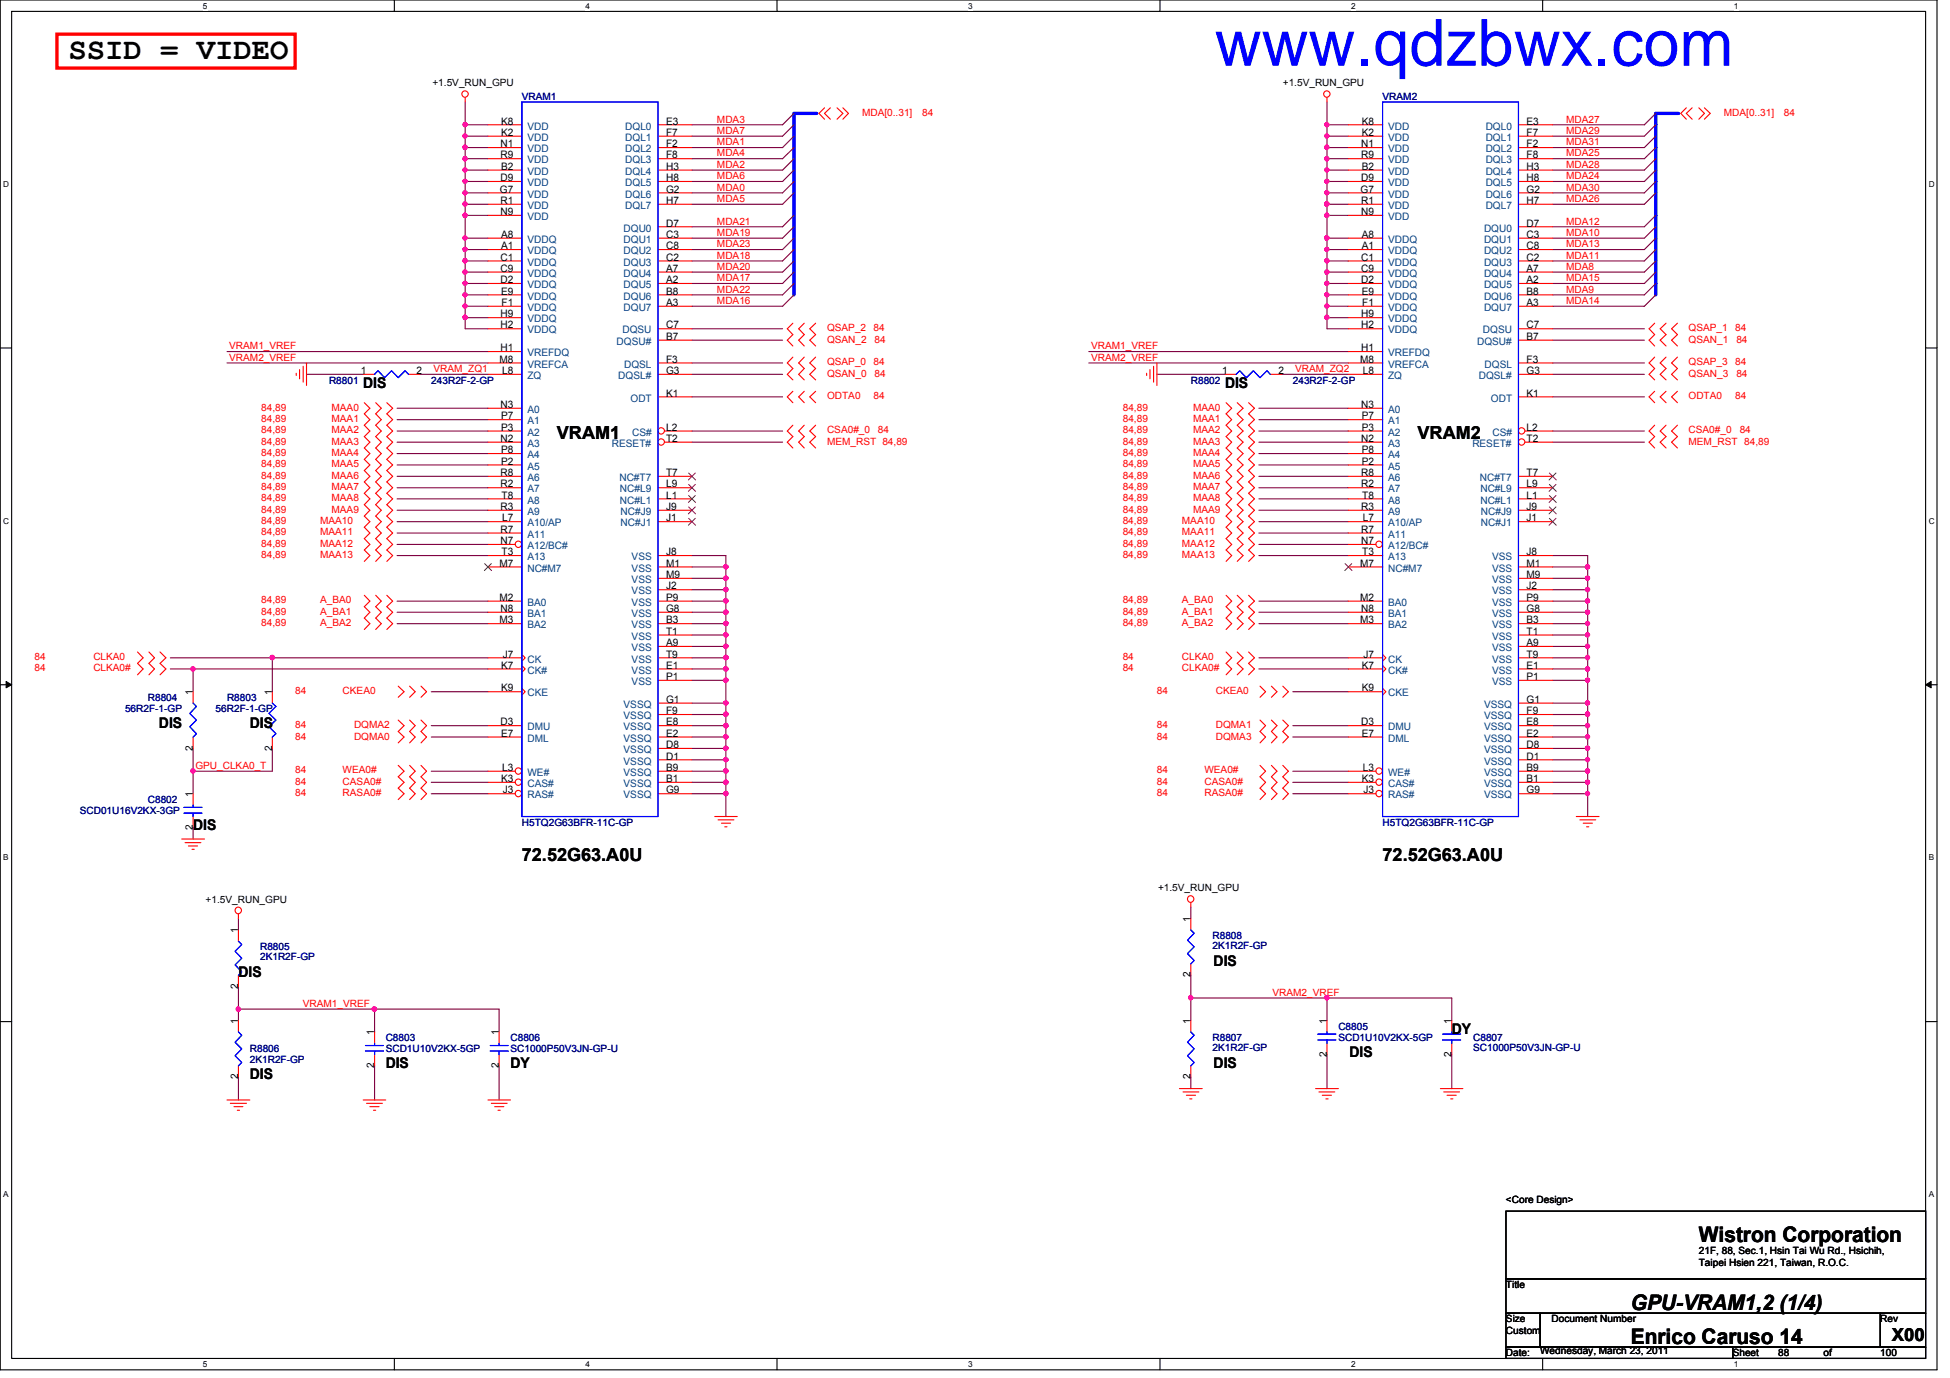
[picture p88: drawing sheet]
<svg xmlns="http://www.w3.org/2000/svg" width="297mm" height="210mm" viewBox="0 0 297 210" stroke-linecap="round" stroke-linejoin="round" font-family="sans-serif">
<defs><g id="words">
<text font-size="9.9" fill="#00f" x="185" y="10">www.qdzbwx.com</text>
<text font-size="4.7" x="10.4" y="9.1">SSID = VIDEO</text>
<g font-size="3.3">
<text x="258.8" y="189.2">Wistron Corporation</text>
<text x="248.4" y="199.6">GPU-VRAM1,2 (1/4)</text>
<text x="248.4" y="204.8">Enrico Caruso 14</text>
</g>
<g font-size="2.8">
<text x="84.8" y="66.8">VRAM1</text>
<text x="215.9" y="66.8">VRAM2</text>
<text x="79.5" y="131.1">72.52G63.A0U</text>
<text x="210.6" y="131.1">72.52G63.A0U</text>
<text x="288.2" y="204.3">X00</text>
</g>
<g font-size="2.2">
<text x="55.3" y="59.1">DIS</text>
<text x="186.6" y="59.1">DIS</text>
<text x="24.2" y="110.9">DIS</text>
<text x="38.1" y="110.9">DIS</text>
<text x="29.4" y="126.4">DIS</text>
<text x="36.3" y="148.9">DIS</text>
<text x="184.9" y="147.2">DIS</text>
<text x="205.6" y="161">DIS</text>
<text x="221.1" y="157.5">DY</text>
<text x="38.1" y="164.4">DIS</text>
<text x="58.8" y="162.7">DIS</text>
<text x="77.8" y="162.7">DY</text>
<text x="184.9" y="162.7">DIS</text>
</g>
<g font-size="1.6">
<text x="76.2" y="22.4">N1</text>
<text x="76.3" y="20.7">K2</text>
<text x="76.3" y="19">K8</text>
<text x="101.5" y="22.4">F2</text>
<text x="101.5" y="20.7">F7</text>
<text x="101.5" y="19">E3</text>
<text x="207.3" y="22.4">N1</text>
<text x="207.4" y="20.7">K2</text>
<text x="207.4" y="19">K8</text>
<text x="232.5" y="22.4">F2</text>
<text x="232.5" y="20.7">F7</text>
<text x="232.5" y="19">E3</text>
<text x="76.2" y="29.3">G7</text>
<text x="76.2" y="27.6">D9</text>
<text x="76.2" y="24.1">R9</text>
<text x="76.3" y="25.9">B2</text>
<text x="101.5" y="29.3">G2</text>
<text x="101.5" y="27.6">H8</text>
<text x="101.5" y="25.9">H3</text>
<text x="101.5" y="24.1">F8</text>
<text x="207.3" y="29.3">G7</text>
<text x="207.3" y="27.6">D9</text>
<text x="207.3" y="24.1">R9</text>
<text x="207.4" y="25.9">B2</text>
<text x="232.5" y="29.3">G2</text>
<text x="232.5" y="27.6">H8</text>
<text x="232.5" y="25.9">H3</text>
<text x="232.5" y="24.1">F8</text>
<text x="76.2" y="32.8">N9</text>
<text x="76.2" y="31.1">R1</text>
<text x="101.5" y="31.1">H7</text>
<text x="101.5" y="34.5">D7</text>
<text x="207.3" y="32.8">N9</text>
<text x="207.3" y="31.1">R1</text>
<text x="232.5" y="34.5">D7</text>
<text x="232.5" y="31.1">H7</text>
<text x="76.2" y="39.7">C1</text>
<text x="76.2" y="41.4">C9</text>
<text x="76.3" y="38">A1</text>
<text x="76.3" y="36.2">A8</text>
<text x="101.5" y="36.2">C3</text>
<text x="101.5" y="38">C8</text>
<text x="101.5" y="39.7">C2</text>
<text x="101.5" y="41.4">A7</text>
<text x="207.3" y="39.7">C1</text>
<text x="207.3" y="41.4">C9</text>
<text x="207.4" y="38">A1</text>
<text x="207.4" y="36.2">A8</text>
<text x="232.5" y="36.2">C3</text>
<text x="232.5" y="38">C8</text>
<text x="232.5" y="39.7">C2</text>
<text x="232.5" y="41.4">A7</text>
<text x="76.2" y="43.1">D2</text>
<text x="76.3" y="44.9">E9</text>
<text x="76.4" y="46.6">F1</text>
<text x="101.5" y="43.1">A2</text>
<text x="101.5" y="44.9">B8</text>
<text x="101.5" y="46.6">A3</text>
<text x="207.3" y="43.1">D2</text>
<text x="207.4" y="44.9">E9</text>
<text x="207.5" y="46.6">F1</text>
<text x="232.5" y="43.1">A2</text>
<text x="232.5" y="44.9">B8</text>
<text x="232.5" y="46.6">A3</text>
<text x="76.2" y="50">H2</text>
<text x="76.2" y="48.3">H9</text>
<text x="76.2" y="53.5">H1</text>
<text x="101.5" y="51.8">B7</text>
<text x="101.5" y="50">C7</text>
<text x="207.3" y="50">H2</text>
<text x="207.3" y="48.3">H9</text>
<text x="207.3" y="53.5">H1</text>
<text x="232.5" y="51.8">B7</text>
<text x="232.5" y="50">C7</text>
<text x="54.9" y="57">1</text>
<text x="63.5" y="57">2</text>
<text x="76.1" y="55.2">M8</text>
<text x="76.5" y="57">L8</text>
<text x="101.5" y="57">G3</text>
<text x="101.5" y="55.2">F3</text>
<text x="186.2" y="57">1</text>
<text x="194.7" y="57">2</text>
<text x="207.2" y="55.2">M8</text>
<text x="207.6" y="57">L8</text>
<text x="232.5" y="57">G3</text>
<text x="232.5" y="55.2">F3</text>
<text x="76.2" y="62.1">N3</text>
<text x="76.3" y="63.9">P7</text>
<text x="76.3" y="65.6">P3</text>
<text x="101.5" y="65.6">L2</text>
<text x="101.5" y="60.4">K1</text>
<text x="207.3" y="62.1">N3</text>
<text x="207.4" y="63.9">P7</text>
<text x="207.4" y="65.6">P3</text>
<text x="232.5" y="60.4">K1</text>
<text x="232.5" y="65.6">L2</text>
<text x="76.2" y="67.3">N2</text>
<text x="76.3" y="69">P8</text>
<text x="76.3" y="70.8">P2</text>
<text x="101.5" y="67.3">T2</text>
<text x="207.3" y="67.3">N2</text>
<text x="207.4" y="69">P8</text>
<text x="207.4" y="70.8">P2</text>
<text x="232.5" y="67.3">T2</text>
<text x="76.2" y="72.5">R8</text>
<text x="76.2" y="74.3">R2</text>
<text x="76.2" y="77.7">R3</text>
<text x="76.4" y="75.9">T8</text>
<text x="101.5" y="77.7">J9</text>
<text x="101.5" y="75.9">L1</text>
<text x="101.5" y="74.3">L9</text>
<text x="101.5" y="72.5">T7</text>
<text x="207.3" y="72.5">R8</text>
<text x="207.3" y="74.3">R2</text>
<text x="207.3" y="77.7">R3</text>
<text x="207.5" y="75.9">T8</text>
<text x="232.5" y="75.9">L1</text>
<text x="232.5" y="74.3">L9</text>
<text x="232.5" y="72.5">T7</text>
<text x="232.5" y="77.7">J9</text>
<text x="76.2" y="81.2">R7</text>
<text x="76.2" y="82.9">N7</text>
<text x="76.5" y="79.4">L7</text>
<text x="101.5" y="79.4">J1</text>
<text x="207.3" y="81.2">R7</text>
<text x="207.3" y="82.9">N7</text>
<text x="207.6" y="79.4">L7</text>
<text x="232.5" y="79.4">J1</text>
<text x="76.1" y="86.3">M7</text>
<text x="76.4" y="84.6">T3</text>
<text x="101.5" y="89.8">J2</text>
<text x="101.5" y="84.6">J8</text>
<text x="101.5" y="86.3">M1</text>
<text x="101.5" y="88.1">M9</text>
<text x="207.2" y="86.3">M7</text>
<text x="207.5" y="84.6">T3</text>
<text x="232.5" y="89.8">J2</text>
<text x="232.5" y="84.6">J8</text>
<text x="232.5" y="86.3">M1</text>
<text x="232.5" y="88.1">M9</text>
<text x="76.1" y="91.5">M2</text>
<text x="76.1" y="95">M3</text>
<text x="76.2" y="93.2">N8</text>
<text x="101.5" y="95">B3</text>
<text x="101.5" y="93.2">G8</text>
<text x="101.5" y="91.5">P9</text>
<text x="207.2" y="91.5">M2</text>
<text x="207.2" y="95">M3</text>
<text x="207.3" y="93.2">N8</text>
<text x="232.5" y="95">B3</text>
<text x="232.5" y="93.2">G8</text>
<text x="232.5" y="91.5">P9</text>
<text x="76.3" y="101.9">K7</text>
<text x="76.6" y="100.2">J7</text>
<text x="101.5" y="98.4">A9</text>
<text x="101.5" y="101.9">E1</text>
<text x="101.5" y="96.7">T1</text>
<text x="101.5" y="100.2">T9</text>
<text x="207.4" y="101.9">K7</text>
<text x="207.7" y="100.2">J7</text>
<text x="232.5" y="98.4">A9</text>
<text x="232.5" y="101.9">E1</text>
<text x="232.5" y="96.7">T1</text>
<text x="232.5" y="100.2">T9</text>
<text x="29.4" y="105.9" transform="rotate(-90 29.4 105.9)">1</text>
<text x="41.4" y="105.9" transform="rotate(-90 41.4 105.9)">1</text>
<text x="76.3" y="105.3">K9</text>
<text x="101.5" y="107.1">G1</text>
<text x="101.5" y="103.6">P1</text>
<text x="207.4" y="105.3">K9</text>
<text x="232.5" y="107.1">G1</text>
<text x="232.5" y="103.6">P1</text>
<text x="76.2" y="110.5">D3</text>
<text x="76.3" y="112.2">E7</text>
<text x="101.5" y="114">D8</text>
<text x="101.5" y="112.2">E2</text>
<text x="101.5" y="110.5">E8</text>
<text x="101.5" y="108.8">F9</text>
<text x="207.3" y="110.5">D3</text>
<text x="207.4" y="112.2">E7</text>
<text x="232.5" y="114">D8</text>
<text x="232.5" y="112.2">E2</text>
<text x="232.5" y="110.5">E8</text>
<text x="232.5" y="108.8">F9</text>
<text x="29.4" y="114.3" transform="rotate(-90 29.4 114.3)">2</text>
<text x="41.4" y="114.3" transform="rotate(-90 41.4 114.3)">2</text>
<text x="76.3" y="119.1">K3</text>
<text x="76.5" y="117.4">L3</text>
<text x="101.5" y="119.1">B1</text>
<text x="101.5" y="117.4">B9</text>
<text x="101.5" y="115.7">D1</text>
<text x="207.4" y="119.1">K3</text>
<text x="207.6" y="117.4">L3</text>
<text x="232.5" y="119.1">B1</text>
<text x="232.5" y="117.4">B9</text>
<text x="232.5" y="115.7">D1</text>
<text x="29.4" y="121.4" transform="rotate(-90 29.4 121.4)">1</text>
<text x="76.6" y="120.9">J3</text>
<text x="101.5" y="120.9">G9</text>
<text x="207.7" y="120.9">J3</text>
<text x="232.5" y="120.9">G9</text>
<text x="29.4" y="126.4" transform="rotate(-90 29.4 126.4)">2</text>
<text x="36.3" y="142.2" transform="rotate(-90 36.3 142.2)">1</text>
<text x="181.4" y="140.4" transform="rotate(-90 181.4 140.4)">1</text>
<text x="181.4" y="148.9" transform="rotate(-90 181.4 148.9)">2</text>
<text x="36.3" y="156" transform="rotate(-90 36.3 156)">1</text>
<text x="36.3" y="150.6" transform="rotate(-90 36.3 150.6)">2</text>
<text x="181.4" y="156" transform="rotate(-90 181.4 156)">1</text>
<text x="202.1" y="156" transform="rotate(-90 202.1 156)">1</text>
<text x="221.1" y="156" transform="rotate(-90 221.1 156)">1</text>
<text x="57" y="157.7" transform="rotate(-90 57 157.7)">1</text>
<text x="76" y="157.7" transform="rotate(-90 76 157.7)">1</text>
<text x="202.1" y="161" transform="rotate(-90 202.1 161)">2</text>
<text x="221.1" y="161" transform="rotate(-90 221.1 161)">2</text>
<text x="36.3" y="164.4" transform="rotate(-90 36.3 164.4)">2</text>
<text x="57" y="162.7" transform="rotate(-90 57 162.7)">2</text>
<text x="76" y="162.7" transform="rotate(-90 76 162.7)">2</text>
<text x="181.4" y="164.4" transform="rotate(-90 181.4 164.4)">2</text>
</g>
<g font-size="1.6" fill="#004080">
<text x="80.3" y="21.5">VDD</text>
<text x="80.3" y="19.7">VDD</text>
<text x="80.3" y="23.2">VDD</text>
<text x="95.2" y="23.2">DQL2</text>
<text x="95.2" y="21.5">DQL1</text>
<text x="95.2" y="19.7">DQL0</text>
<text x="211.5" y="21.5">VDD</text>
<text x="211.5" y="19.7">VDD</text>
<text x="211.5" y="23.2">VDD</text>
<text x="226.3" y="23.2">DQL2</text>
<text x="226.3" y="21.5">DQL1</text>
<text x="226.3" y="19.7">DQL0</text>
<text x="80.3" y="26.6">VDD</text>
<text x="80.3" y="28.4">VDD</text>
<text x="80.3" y="24.9">VDD</text>
<text x="95.2" y="28.4">DQL5</text>
<text x="95.2" y="26.6">DQL4</text>
<text x="95.2" y="24.9">DQL3</text>
<text x="211.5" y="26.6">VDD</text>
<text x="211.5" y="28.4">VDD</text>
<text x="211.5" y="24.9">VDD</text>
<text x="226.3" y="28.4">DQL5</text>
<text x="226.3" y="26.6">DQL4</text>
<text x="226.3" y="24.9">DQL3</text>
<text x="80.3" y="30.1">VDD</text>
<text x="80.3" y="33.5">VDD</text>
<text x="80.3" y="31.8">VDD</text>
<text x="95" y="35.3">DQU0</text>
<text x="95.2" y="31.8">DQL7</text>
<text x="95.2" y="30.1">DQL6</text>
<text x="211.5" y="30.1">VDD</text>
<text x="211.5" y="33.5">VDD</text>
<text x="211.5" y="31.8">VDD</text>
<text x="226.1" y="35.3">DQU0</text>
<text x="226.3" y="31.8">DQL7</text>
<text x="226.3" y="30.1">DQL6</text>
<text x="80.3" y="38.7">VDDQ</text>
<text x="80.3" y="37">VDDQ</text>
<text x="80.3" y="40.5">VDDQ</text>
<text x="95" y="37">DQU1</text>
<text x="95" y="38.7">DQU2</text>
<text x="95" y="40.5">DQU3</text>
<text x="211.5" y="38.7">VDDQ</text>
<text x="211.5" y="37">VDDQ</text>
<text x="211.5" y="40.5">VDDQ</text>
<text x="226.1" y="37">DQU1</text>
<text x="226.1" y="38.7">DQU2</text>
<text x="226.1" y="40.5">DQU3</text>
<text x="80.3" y="42.2">VDDQ</text>
<text x="80.3" y="43.9">VDDQ</text>
<text x="80.3" y="45.6">VDDQ</text>
<text x="80.3" y="47.4">VDDQ</text>
<text x="95" y="42.2">DQU4</text>
<text x="95" y="43.9">DQU5</text>
<text x="95" y="45.6">DQU6</text>
<text x="95" y="47.4">DQU7</text>
<text x="211.5" y="42.2">VDDQ</text>
<text x="211.5" y="43.9">VDDQ</text>
<text x="211.5" y="45.6">VDDQ</text>
<text x="211.5" y="47.4">VDDQ</text>
<text x="226.1" y="42.2">DQU4</text>
<text x="226.1" y="43.9">DQU5</text>
<text x="226.1" y="45.6">DQU6</text>
<text x="226.1" y="47.4">DQU7</text>
<text x="80.3" y="50.8">VDDQ</text>
<text x="80.3" y="49.1">VDDQ</text>
<text x="93.9" y="52.5">DQSU#</text>
<text x="94.8" y="50.8">DQSU</text>
<text x="211.5" y="50.8">VDDQ</text>
<text x="211.5" y="49.1">VDDQ</text>
<text x="225" y="52.5">DQSU#</text>
<text x="225.9" y="50.8">DQSU</text>
<text x="80.3" y="57.7">ZQ</text>
<text x="80.3" y="56">VREFCA</text>
<text x="80.3" y="54.3">VREFDQ</text>
<text x="94.2" y="57.7">DQSL#</text>
<text x="95.1" y="56">DQSL</text>
<text x="211.5" y="57.7">ZQ</text>
<text x="211.5" y="56">VREFCA</text>
<text x="211.5" y="54.3">VREFDQ</text>
<text x="225.3" y="57.7">DQSL#</text>
<text x="226.1" y="56">DQSL</text>
<text x="80.3" y="62.9">A0</text>
<text x="80.3" y="64.6">A1</text>
<text x="96.1" y="61.2">ODT</text>
<text x="211.5" y="62.9">A0</text>
<text x="211.5" y="64.6">A1</text>
<text x="227.1" y="61.2">ODT</text>
<text x="80.3" y="66.4">A2</text>
<text x="80.3" y="68.1">A3</text>
<text x="80.3" y="69.8">A4</text>
<text x="80.3" y="71.5">A5</text>
<text x="93.2" y="68.1">RESET#</text>
<text x="96.3" y="66.4">CS#</text>
<text x="211.5" y="66.4">A2</text>
<text x="211.5" y="68.1">A3</text>
<text x="211.5" y="69.8">A4</text>
<text x="211.5" y="71.5">A5</text>
<text x="224.3" y="68.1">RESET#</text>
<text x="227.4" y="66.4">CS#</text>
<text x="80.3" y="73.3">A6</text>
<text x="80.3" y="75">A7</text>
<text x="80.3" y="76.7">A8</text>
<text x="94.4" y="73.3">NC#T7</text>
<text x="94.4" y="76.7">NC#L1</text>
<text x="94.4" y="75">NC#L9</text>
<text x="211.5" y="73.3">A6</text>
<text x="211.5" y="75">A7</text>
<text x="211.5" y="76.7">A8</text>
<text x="225.4" y="73.3">NC#T7</text>
<text x="225.5" y="76.7">NC#L1</text>
<text x="225.5" y="75">NC#L9</text>
<text x="80.3" y="78.4">A9</text>
<text x="80.3" y="80.2">A10/AP</text>
<text x="80.3" y="81.9">A11</text>
<text x="80.3" y="83.7">A12/BC#</text>
<text x="94.5" y="80.2">NC#J1</text>
<text x="94.5" y="78.4">NC#J9</text>
<text x="211.5" y="78.4">A9</text>
<text x="211.5" y="80.2">A10/AP</text>
<text x="211.5" y="81.9">A11</text>
<text x="211.5" y="83.7">A12/BC#</text>
<text x="225.6" y="80.2">NC#J1</text>
<text x="225.6" y="78.4">NC#J9</text>
<text x="80.3" y="87.1">NC#M7</text>
<text x="80.3" y="85.3">A13</text>
<text x="96.2" y="85.3">VSS</text>
<text x="96.2" y="87.1">VSS</text>
<text x="96.2" y="88.8">VSS</text>
<text x="211.5" y="87.1">NC#M7</text>
<text x="211.5" y="85.3">A13</text>
<text x="227.3" y="85.3">VSS</text>
<text x="227.3" y="87.1">VSS</text>
<text x="227.3" y="88.8">VSS</text>
<text x="80.3" y="92.3">BA0</text>
<text x="80.3" y="94">BA1</text>
<text x="80.3" y="95.7">BA2</text>
<text x="96.2" y="95.7">VSS</text>
<text x="96.2" y="94">VSS</text>
<text x="96.2" y="90.6">VSS</text>
<text x="96.2" y="92.3">VSS</text>
<text x="211.5" y="92.3">BA0</text>
<text x="211.5" y="94">BA1</text>
<text x="211.5" y="95.7">BA2</text>
<text x="227.3" y="95.7">VSS</text>
<text x="227.3" y="94">VSS</text>
<text x="227.3" y="90.6">VSS</text>
<text x="227.3" y="92.3">VSS</text>
<text x="80.3" y="100.9">CK</text>
<text x="96.2" y="99.2">VSS</text>
<text x="96.2" y="97.5">VSS</text>
<text x="96.2" y="100.9">VSS</text>
<text x="211.5" y="100.9">CK</text>
<text x="227.3" y="99.2">VSS</text>
<text x="227.3" y="97.5">VSS</text>
<text x="227.3" y="100.9">VSS</text>
<text x="80.3" y="102.6">CK#</text>
<text x="80.3" y="106.1">CKE</text>
<text x="95" y="107.8">VSSQ</text>
<text x="96.2" y="102.6">VSS</text>
<text x="96.2" y="104.4">VSS</text>
<text x="211.5" y="102.6">CK#</text>
<text x="211.5" y="106.1">CKE</text>
<text x="226.1" y="107.8">VSSQ</text>
<text x="227.3" y="102.6">VSS</text>
<text x="227.3" y="104.4">VSS</text>
<text x="80.3" y="113">DML</text>
<text x="80.3" y="111.3">DMU</text>
<text x="95" y="113">VSSQ</text>
<text x="95" y="111.3">VSSQ</text>
<text x="95" y="109.6">VSSQ</text>
<text x="211.5" y="113">DML</text>
<text x="211.5" y="111.3">DMU</text>
<text x="226.1" y="113">VSSQ</text>
<text x="226.1" y="111.3">VSSQ</text>
<text x="226.1" y="109.6">VSSQ</text>
<text x="80.3" y="119.9">CAS#</text>
<text x="80.3" y="118.2">WE#</text>
<text x="95" y="119.9">VSSQ</text>
<text x="95" y="118.2">VSSQ</text>
<text x="95" y="116.5">VSSQ</text>
<text x="95" y="114.7">VSSQ</text>
<text x="211.5" y="119.9">CAS#</text>
<text x="211.5" y="118.2">WE#</text>
<text x="226.1" y="119.9">VSSQ</text>
<text x="226.1" y="118.2">VSSQ</text>
<text x="226.1" y="116.5">VSSQ</text>
<text x="226.1" y="114.7">VSSQ</text>
<text x="80.3" y="121.6">RAS#</text>
<text x="95" y="121.6">VSSQ</text>
<text x="211.5" y="121.6">RAS#</text>
<text x="226.1" y="121.6">VSSQ</text>
</g>
<g font-size="1.5">
<text x="65.9" y="13.2">+1.5V_RUN_GPU</text>
<text x="195.4" y="13.2">+1.5V_RUN_GPU</text>
<text x="31.3" y="137.5">+1.5V_RUN_GPU</text>
<text x="176.4" y="135.8">+1.5V_RUN_GPU</text>
<text x="229.4" y="183.3">&lt;Core Design&gt;</text>
<text x="258.8" y="191.1">21F, 88, Sec.1, Hsin Tai Wu Rd., Hsichih,</text>
<text x="229.4" y="196.2">Title</text>
<text x="258.8" y="192.8">Taipei Hsien 221, Taiwan, R.O.C.</text>
<text x="229.4" y="201.4">Size</text>
<text x="229.4" y="203.2">Custom</text>
<text x="236.3" y="201.4">Document Number</text>
<text x="286.4" y="201.4">Rev</text>
<text x="229.4" y="206.6">Date:</text>
<text x="234.6" y="206.2">Wednesday, March 23, 2011</text>
<text x="263.9" y="206.6">Sheet</text>
<text x="270.9" y="206.6">88</text>
<text x="277.8" y="206.6">of</text>
<text x="286.4" y="206.6">100</text>
</g>
<g font-size="1.5" fill="#000080">
<text x="79.5" y="15.2">VRAM1</text>
<text x="210.6" y="15.2">VRAM2</text>
<text x="50.1" y="58.4">R8801</text>
<text x="65.7" y="58.4">243R2F-2-GP</text>
<text x="181.4" y="58.4">R8802</text>
<text x="196.9" y="58.4">243R2F-2-GP</text>
<text x="22.5" y="106.8">R8804</text>
<text x="34.6" y="106.8">R8803</text>
<text x="19" y="108.5">56R2F-1-GP</text>
<text x="32.8" y="108.5">56R2F-1-GP</text>
<text x="12.1" y="124">SCD01U16V2KX-3GP</text>
<text x="22.5" y="122.3">C8802</text>
<text x="79.5" y="125.8">H5TQ2G63BFR-11C-GP</text>
<text x="210.6" y="125.8">H5TQ2G63BFR-11C-GP</text>
<text x="184.7" y="143">R8808</text>
<text x="39.6" y="144.8">R8805</text>
<text x="39.6" y="146.3">2K1R2F-GP</text>
<text x="184.7" y="144.6">2K1R2F-GP</text>
<text x="38.1" y="160.3">R8806</text>
<text x="38.1" y="161.9">2K1R2F-GP</text>
<text x="58.8" y="158.6">C8803</text>
<text x="58.8" y="160.3">SCD1U10V2KX-5GP</text>
<text x="77.8" y="158.6">C8806</text>
<text x="77.8" y="160.3">SC1000P50V3JN-GP-U</text>
<text x="184.7" y="158.6">R8807</text>
<text x="184.7" y="160.1">2K1R2F-GP</text>
<text x="203.9" y="156.8">C8805</text>
<text x="203.9" y="158.6">SCD1U10V2KX-5GP</text>
<text x="224.4" y="158.6">C8807</text>
<text x="224.4" y="160.1">SC1000P50V3JN-GP-U</text>
</g>
<g font-size="1.5" fill="#f00">
<text x="131.3" y="17.7">MDA[0..31]</text>
<text x="140.5" y="17.7">84</text>
<text x="262.6" y="17.7">MDA[0..31]</text>
<text x="271.7" y="17.7">84</text>
<text x="109.2" y="22.1">MDA1</text>
<text x="109.2" y="20.4">MDA7</text>
<text x="109.2" y="18.7">MDA3</text>
<text x="109.2" y="23.8">MDA4</text>
<text x="238.6" y="20.4">MDA29</text>
<text x="238.6" y="22.1">MDA31</text>
<text x="238.6" y="18.7">MDA27</text>
<text x="238.6" y="23.8">MDA25</text>
<text x="109.2" y="27.3">MDA6</text>
<text x="109.2" y="29">MDA0</text>
<text x="109.2" y="25.6">MDA2</text>
<text x="238.6" y="29">MDA30</text>
<text x="238.6" y="27.3">MDA24</text>
<text x="238.6" y="25.6">MDA28</text>
<text x="109.2" y="34.2">MDA21</text>
<text x="109.2" y="35.9">MDA19</text>
<text x="109.2" y="30.8">MDA5</text>
<text x="238.6" y="34.2">MDA12</text>
<text x="238.6" y="30.8">MDA26</text>
<text x="238.6" y="35.9">MDA10</text>
<text x="109.2" y="41.1">MDA20</text>
<text x="109.2" y="39.4">MDA18</text>
<text x="109.2" y="37.7">MDA23</text>
<text x="238.6" y="39.4">MDA11</text>
<text x="238.6" y="37.7">MDA13</text>
<text x="238.6" y="41.1">MDA8</text>
<text x="109.2" y="42.8">MDA17</text>
<text x="109.2" y="44.6">MDA22</text>
<text x="109.2" y="46.3">MDA16</text>
<text x="238.6" y="44.6">MDA9</text>
<text x="238.6" y="46.3">MDA14</text>
<text x="238.6" y="42.8">MDA15</text>
<text x="34.9" y="53.2">VRAM1_VREF</text>
<text x="126" y="50.5">QSAP_2</text>
<text x="126" y="52.2">QSAN_2</text>
<text x="133" y="50.5">84</text>
<text x="133.2" y="52.2">84</text>
<text x="166.2" y="53.2">VRAM1_VREF</text>
<text x="257.2" y="50.5">QSAP_1</text>
<text x="257.2" y="52.2">QSAN_1</text>
<text x="264.3" y="50.5">84</text>
<text x="264.5" y="52.2">84</text>
<text x="34.9" y="54.9">VRAM2_VREF</text>
<text x="66" y="56.7">VRAM_ZQ1</text>
<text x="126" y="55.6">QSAP_0</text>
<text x="126" y="57.4">QSAN_0</text>
<text x="133" y="55.6">84</text>
<text x="133.2" y="57.4">84</text>
<text x="166.2" y="54.9">VRAM2_VREF</text>
<text x="197.3" y="56.7">VRAM_ZQ2</text>
<text x="257.2" y="55.6">QSAP_3</text>
<text x="257.2" y="57.4">QSAN_3</text>
<text x="264.3" y="55.6">84</text>
<text x="264.5" y="57.4">84</text>
<text x="39.8" y="62.6">84,89</text>
<text x="39.8" y="64.3">84,89</text>
<text x="39.8" y="66">84,89</text>
<text x="50.5" y="62.6">MAA0</text>
<text x="50.5" y="64.3">MAA1</text>
<text x="50.5" y="66">MAA2</text>
<text x="126" y="66">CSA0#_0</text>
<text x="126" y="60.8">ODTA0</text>
<text x="133" y="60.8">84</text>
<text x="133.7" y="66">84</text>
<text x="171" y="62.6">84,89</text>
<text x="171" y="64.3">84,89</text>
<text x="171" y="66">84,89</text>
<text x="181.7" y="62.6">MAA0</text>
<text x="181.7" y="64.3">MAA1</text>
<text x="181.7" y="66">MAA2</text>
<text x="257.2" y="66">CSA0#_0</text>
<text x="257.2" y="60.8">ODTA0</text>
<text x="264.3" y="60.8">84</text>
<text x="265" y="66">84</text>
<text x="39.8" y="67.7">84,89</text>
<text x="39.8" y="69.5">84,89</text>
<text x="39.8" y="71.2">84,89</text>
<text x="50.5" y="67.7">MAA3</text>
<text x="50.5" y="69.5">MAA4</text>
<text x="50.5" y="71.2">MAA5</text>
<text x="126" y="67.7">MEM_RST 84,89</text>
<text x="171" y="67.7">84,89</text>
<text x="171" y="69.5">84,89</text>
<text x="171" y="71.2">84,89</text>
<text x="181.7" y="67.7">MAA3</text>
<text x="181.7" y="69.5">MAA4</text>
<text x="181.7" y="71.2">MAA5</text>
<text x="257.2" y="67.7">MEM_RST 84,89</text>
<text x="39.8" y="72.9">84,89</text>
<text x="39.8" y="74.6">84,89</text>
<text x="39.8" y="76.4">84,89</text>
<text x="50.5" y="72.9">MAA6</text>
<text x="50.5" y="74.6">MAA7</text>
<text x="50.5" y="76.4">MAA8</text>
<text x="171" y="72.9">84,89</text>
<text x="171" y="74.6">84,89</text>
<text x="171" y="76.4">84,89</text>
<text x="181.7" y="72.9">MAA6</text>
<text x="181.7" y="74.6">MAA7</text>
<text x="181.7" y="76.4">MAA8</text>
<text x="39.8" y="78.1">84,89</text>
<text x="39.8" y="79.8">84,89</text>
<text x="39.8" y="81.5">84,89</text>
<text x="39.8" y="83.3">84,89</text>
<text x="48.8" y="79.8">MAA10</text>
<text x="48.8" y="81.5">MAA11</text>
<text x="48.8" y="83.3">MAA12</text>
<text x="50.5" y="78.1">MAA9</text>
<text x="171" y="79.8">84,89</text>
<text x="171" y="81.5">84,89</text>
<text x="171" y="83.3">84,89</text>
<text x="171" y="78.1">84,89</text>
<text x="180" y="79.8">MAA10</text>
<text x="180" y="81.5">MAA11</text>
<text x="180" y="83.3">MAA12</text>
<text x="181.7" y="78.1">MAA9</text>
<text x="39.8" y="85">84,89</text>
<text x="48.8" y="85">MAA13</text>
<text x="171" y="85">84,89</text>
<text x="180" y="85">MAA13</text>
<text x="39.8" y="91.9">84,89</text>
<text x="39.8" y="93.6">84,89</text>
<text x="39.8" y="95.4">84,89</text>
<text x="48.8" y="91.9">A_BA0</text>
<text x="48.8" y="93.6">A_BA1</text>
<text x="48.8" y="95.4">A_BA2</text>
<text x="171" y="91.9">84,89</text>
<text x="171" y="93.6">84,89</text>
<text x="171" y="95.4">84,89</text>
<text x="180" y="91.9">A_BA0</text>
<text x="180" y="93.6">A_BA1</text>
<text x="180" y="95.4">A_BA2</text>
<text x="5.2" y="100.5">84</text>
<text x="14.2" y="100.5">CLKA0</text>
<text x="171" y="100.5">84</text>
<text x="180" y="100.5">CLKA0</text>
<text x="5.2" y="102.3">84</text>
<text x="14.2" y="102.3">CLKA0#</text>
<text x="45" y="105.7">84</text>
<text x="52.2" y="105.7">CKEA0</text>
<text x="171" y="102.3">84</text>
<text x="176.2" y="105.7">84</text>
<text x="180" y="102.3">CLKA0#</text>
<text x="185.2" y="105.7">CKEA0</text>
<text x="45" y="110.9">84</text>
<text x="45" y="112.6">84</text>
<text x="53.9" y="110.9">DQMA2</text>
<text x="53.9" y="112.6">DQMA0</text>
<text x="176.2" y="112.6">84</text>
<text x="176.2" y="110.9">84</text>
<text x="185.2" y="112.6">DQMA3</text>
<text x="185.2" y="110.9">DQMA1</text>
<text x="29.8" y="117.1">GPU_CLKA0_T</text>
<text x="45" y="119.5">84</text>
<text x="45" y="117.8">84</text>
<text x="52.2" y="119.5">CASA0#</text>
<text x="52.2" y="117.8">WEA0#</text>
<text x="176.2" y="119.5">84</text>
<text x="176.2" y="117.8">84</text>
<text x="183.5" y="119.5">CASA0#</text>
<text x="183.5" y="117.8">WEA0#</text>
<text x="45" y="121.3">84</text>
<text x="52.2" y="121.3">RASA0#</text>
<text x="176.2" y="121.3">84</text>
<text x="183.5" y="121.3">RASA0#</text>
<text x="46.1" y="153.4">VRAM1_VREF</text>
<text x="193.8" y="151.7">VRAM2_VREF</text>
</g>
<g font-size="1.3">
<text x="30.9" y="1.4">5</text>
<text x="89.2" y="1.4">4</text>
<text x="147.5" y="1.4">3</text>
<text x="205.8" y="1.4">2</text>
<text x="264.1" y="1.4">1</text>
<text x=".5" y="28.5">D</text>
<text x="293.8" y="28.5">D</text>
<text x=".5" y="79.8">C</text>
<text x="293.8" y="79.8">C</text>
<text x=".5" y="131.1">B</text>
<text x="293.8" y="131.1">B</text>
<text x=".5" y="182.4">A</text>
<text x="293.8" y="182.4">A</text>
<text x="30.9" y="208.3">5</text>
<text x="89.2" y="208.3">4</text>
<text x="147.5" y="208.3">3</text>
<text x="205.8" y="208.3">2</text>
<text x="264.1" y="208.3">1</text>
</g>
</g></defs>
<path d="M0 0h295.1v208.7h-295.1zM1.8 1.7h291.5v205.2h-291.5z" fill="none" stroke="#000" stroke-width=".17"/>
<g fill="#fff">
<path d="M30.9 .2h.7v1.4h-.7z"/>
<path d="M30.9 207.1h.7v1.4h-.7z"/>
</g>
<path d="M60.1 0v1.7M60.1 206.9v1.8" fill="none" stroke="#000" stroke-width=".17"/>
<g fill="#fff">
<path d="M89.2 .2h.7v1.4h-.7z"/>
<path d="M89.2 207.1h.7v1.4h-.7z"/>
</g>
<path d="M118.4 0v1.7M118.4 206.9v1.8" fill="none" stroke="#000" stroke-width=".17"/>
<g fill="#fff">
<path d="M147.5 .2h.7v1.4h-.7z"/>
<path d="M147.5 207.1h.7v1.4h-.7z"/>
</g>
<path d="M176.7 0v1.7M176.7 206.9v1.8" fill="none" stroke="#000" stroke-width=".17"/>
<g fill="#fff">
<path d="M205.8 .2h.7v1.4h-.7z"/>
<path d="M205.8 207.1h.7v1.4h-.7z"/>
</g>
<path d="M235 0v1.7M235 206.9v1.8" fill="none" stroke="#000" stroke-width=".17"/>
<g fill="#fff">
<path d="M264.1 .2h.7v1.4h-.7z"/>
<path d="M264.1 207.1h.7v1.4h-.7z"/>
<path d="M.5 27.3h.9v1.4h-.9z"/>
<path d="M293.8 27.3h.9v1.4h-.9z"/>
<path d="M.5 78.6h.9v1.4h-.9z"/>
<path d="M293.8 78.6h.9v1.4h-.9z"/>
</g>
<path d="M0 53h1.8M293.3 53h1.8" fill="none" stroke="#000" stroke-width=".17"/>
<g fill="#fff">
<path d="M.5 129.9h.8v1.4h-.8z"/>
<path d="M293.8 129.9h.8v1.4h-.8z"/>
</g>
<path d="M0 104.3h1.8M293.3 104.3h1.8" fill="none" stroke="#000" stroke-width=".17"/>
<path d="M.9 103.8l.9 .5-.9 .5zM293.3 104.3l.9-.5v1z" fill="#000"/>
<path d="M.9 103.8l.9 .5-.9 .5zM293.3 104.3l.9-.5v1z" fill="none" stroke="#000" stroke-width=".15"/>
<g fill="#fff">
<path d="M.5 181.2h.8v1.4h-.8z"/>
<path d="M293.8 181.2h.8v1.4h-.8z"/>
</g>
<path d="M0 155.6h1.8M293.3 155.6h1.8" fill="none" stroke="#000" stroke-width=".17"/>
<path d="M64 57h10.3M105.4 50.1h13.8M105.4 51.8h13.8M195.2 57h10.2M236.5 44.9h14M236.5 89.8h5.3M36.3 150.3v3.4" fill="none" stroke="#800040" stroke-width=".17"/>
<circle cx="241.8" cy="89.8" r=".32" fill="#f0f"/>
<circle cx="241.8" cy="89.8" r=".32" fill="none" stroke="#f0f" stroke-width=".17"/>
<path d="M202.1 31.1h3.3M29.4 101.9v3.5" fill="none" stroke="#800040" stroke-width=".17"/>
<circle cx="29.4" cy="101.9" r=".33" fill="#f0f"/>
<circle cx="29.4" cy="101.9" r=".33" fill="none" stroke="#f0f" stroke-width=".17"/>
<path d="M202.1 29.4v1.7" fill="none" stroke="#800040" stroke-width=".17"/>
<circle cx="202.1" cy="31.1" r=".33" fill="#f0f"/>
<circle cx="202.1" cy="31.1" r=".33" fill="none" stroke="#f0f" stroke-width=".17"/>
<circle cx="202.1" cy="29.4" r=".32" fill="#f0f"/>
<circle cx="202.1" cy="29.4" r=".32" fill="none" stroke="#f0f" stroke-width=".17"/>
<path d="M196.9 119.2h8.5M236.5 117.5h5.3M241.8 114v1.7" fill="none" stroke="#800040" stroke-width=".17"/>
<circle cx="241.8" cy="114" r=".32" fill="#f0f"/>
<circle cx="241.8" cy="114" r=".32" fill="none" stroke="#f0f" stroke-width=".17"/>
<path d="M176.2 57h10.4M236.5 115.7h5.3M236.5 114h5.3" fill="none" stroke="#800040" stroke-width=".17"/>
<circle cx="241.8" cy="114" r=".32" fill="#f0f"/>
<circle cx="241.8" cy="114" r=".32" fill="none" stroke="#f0f" stroke-width=".17"/>
<path d="M202.1 27.6v1.8" fill="none" stroke="#800040" stroke-width=".17"/>
<circle cx="202.1" cy="27.6" r=".32" fill="#f0f"/>
<circle cx="202.1" cy="27.6" r=".32" fill="none" stroke="#f0f" stroke-width=".17"/>
<path d="M202.1 29.4h3.3M196.9 117.5h8.5M241.8 107.1v1.7" fill="none" stroke="#800040" stroke-width=".17"/>
<path d="M252.2 17.3h3.5" fill="none" stroke="#00f" stroke-width=".51"/>
<circle cx="241.8" cy="108.8" r=".33" fill="#f0f"/>
<circle cx="241.8" cy="108.8" r=".33" fill="none" stroke="#f0f" stroke-width=".17"/>
<circle cx="241.8" cy="107.1" r=".32" fill="#f0f"/>
<circle cx="241.8" cy="107.1" r=".32" fill="none" stroke="#f0f" stroke-width=".17"/>
<path d="M236.5 107.1h5.3M236.5 112.3h5.3" fill="none" stroke="#800040" stroke-width=".17"/>
<circle cx="241.8" cy="112.2" r=".32" fill="#f0f"/>
<circle cx="241.8" cy="112.2" r=".32" fill="none" stroke="#f0f" stroke-width=".17"/>
<path d="M236.5 110.5h5.3" fill="none" stroke="#800040" stroke-width=".17"/>
<circle cx="241.8" cy="110.5" r=".33" fill="#f0f"/>
<circle cx="241.8" cy="110.5" r=".33" fill="none" stroke="#f0f" stroke-width=".17"/>
<path d="M202.1 25.9v1.7h3.3M236.5 108.8h5.3" fill="none" stroke="#800040" stroke-width=".17"/>
<circle cx="202.1" cy="25.9" r=".32" fill="#f0f"/>
<circle cx="202.1" cy="25.9" r=".32" fill="none" stroke="#f0f" stroke-width=".17"/>
<path d="M236.5 86.4h5.3" fill="none" stroke="#800040" stroke-width=".17"/>
<circle cx="241.8" cy="86.3" r=".32" fill="#f0f"/>
<circle cx="241.8" cy="86.3" r=".32" fill="none" stroke="#f0f" stroke-width=".17"/>
<path d="M202.1 48.4h3.3M241.8 84.6v1.8M241.8 120.9v3.5" fill="none" stroke="#800040" stroke-width=".17"/>
<circle cx="241.8" cy="120.9" r=".32" fill="#f0f"/>
<circle cx="241.8" cy="120.9" r=".32" fill="none" stroke="#f0f" stroke-width=".17"/>
<path d="M202.1 48.4v1.7" fill="none" stroke="#800040" stroke-width=".17"/>
<circle cx="202.1" cy="48.3" r=".33" fill="#f0f"/>
<circle cx="202.1" cy="48.3" r=".33" fill="none" stroke="#f0f" stroke-width=".17"/>
<path d="M202.1 44.9v1.8" fill="none" stroke="#800040" stroke-width=".17"/>
<circle cx="202.1" cy="44.9" r=".32" fill="#f0f"/>
<circle cx="202.1" cy="44.9" r=".32" fill="none" stroke="#f0f" stroke-width=".17"/>
<path d="M202.1 46.7h3.3M202.1 43.2v1.7h3.3" fill="none" stroke="#800040" stroke-width=".17"/>
<circle cx="202.1" cy="43.2" r=".32" fill="#f0f"/>
<circle cx="202.1" cy="43.2" r=".32" fill="none" stroke="#f0f" stroke-width=".17"/>
<path d="M202.1 41.4v1.8h3.3" fill="none" stroke="#800040" stroke-width=".17"/>
<circle cx="202.1" cy="41.4" r=".33" fill="#f0f"/>
<circle cx="202.1" cy="41.4" r=".33" fill="none" stroke="#f0f" stroke-width=".17"/>
<path d="M202.1 39.8v1.6h3.3" fill="none" stroke="#800040" stroke-width=".17"/>
<circle cx="202.1" cy="39.7" r=".33" fill="#f0f"/>
<circle cx="202.1" cy="39.7" r=".33" fill="none" stroke="#f0f" stroke-width=".17"/>
<path d="M202.1 38v1.8h3.3" fill="none" stroke="#800040" stroke-width=".17"/>
<circle cx="202.1" cy="38" r=".32" fill="#f0f"/>
<circle cx="202.1" cy="38" r=".32" fill="none" stroke="#f0f" stroke-width=".17"/>
<path d="M202.1 38h3.3M202.1 50.1h3.3M41.5 114v3.5M241.8 101.9v1.7h-5.3" fill="none" stroke="#800040" stroke-width=".17"/>
<circle cx="241.8" cy="101.9" r=".33" fill="#f0f"/>
<circle cx="241.8" cy="101.9" r=".33" fill="none" stroke="#f0f" stroke-width=".17"/>
<path d="M202.1 36.3h3.3" fill="none" stroke="#800040" stroke-width=".17"/>
<circle cx="202.1" cy="36.3" r=".32" fill="#f0f"/>
<circle cx="202.1" cy="36.3" r=".32" fill="none" stroke="#f0f" stroke-width=".17"/>
<path d="M202.1 24.2v1.7h3.3M236.5 101.9h5.3M57.1 162.3v5.3" fill="none" stroke="#800040" stroke-width=".17"/>
<circle cx="202.1" cy="24.2" r=".33" fill="#f0f"/>
<circle cx="202.1" cy="24.2" r=".33" fill="none" stroke="#f0f" stroke-width=".17"/>
<path d="M236.5 65.7h14M236.5 88.1h5.3" fill="none" stroke="#800040" stroke-width=".17"/>
<circle cx="241.8" cy="88.1" r=".32" fill="#f0f"/>
<circle cx="241.8" cy="88.1" r=".32" fill="none" stroke="#f0f" stroke-width=".17"/>
<path d="M191.8 62.2h13.6M236.5 84.6h5.3M241.8 88.1v1.7M241.8 100.2v1.7" fill="none" stroke="#800040" stroke-width=".17"/>
<circle cx="241.8" cy="100.2" r=".33" fill="#f0f"/>
<circle cx="241.8" cy="100.2" r=".33" fill="none" stroke="#f0f" stroke-width=".17"/>
<path d="M202.1 22.5v1.7h3.3" fill="none" stroke="#800040" stroke-width=".17"/>
<circle cx="202.1" cy="22.4" r=".33" fill="#f0f"/>
<circle cx="202.1" cy="22.4" r=".33" fill="none" stroke="#f0f" stroke-width=".17"/>
<path d="M241.8 98.5v1.7h-5.3" fill="none" stroke="#800040" stroke-width=".17"/>
<circle cx="241.8" cy="98.4" r=".32" fill="#f0f"/>
<circle cx="241.8" cy="98.4" r=".32" fill="none" stroke="#f0f" stroke-width=".17"/>
<path d="M105.4 89.8h5.2M241.8 119.2v1.7h-5.3" fill="none" stroke="#800040" stroke-width=".17"/>
<circle cx="241.8" cy="119.2" r=".33" fill="#f0f"/>
<circle cx="241.8" cy="119.2" r=".33" fill="none" stroke="#f0f" stroke-width=".17"/>
<path d="M202.1 20.7v1.8h3.3" fill="none" stroke="#800040" stroke-width=".17"/>
<circle cx="202.1" cy="20.7" r=".32" fill="#f0f"/>
<circle cx="202.1" cy="20.7" r=".32" fill="none" stroke="#f0f" stroke-width=".17"/>
<path d="M241.8 96.7v1.8h-5.3" fill="none" stroke="#800040" stroke-width=".17"/>
<circle cx="241.8" cy="96.7" r=".32" fill="#f0f"/>
<circle cx="241.8" cy="96.7" r=".32" fill="none" stroke="#f0f" stroke-width=".17"/>
<path d="M241.8 117.5v1.7h-5.3" fill="none" stroke="#800040" stroke-width=".17"/>
<circle cx="241.8" cy="117.4" r=".33" fill="#f0f"/>
<circle cx="241.8" cy="117.4" r=".33" fill="none" stroke="#f0f" stroke-width=".17"/>
<path d="M202.1 15.5v3.5M202.1 20.7h3.3M191.8 91.6h13.6M241.8 95v1.7h-5.3M191.8 100.2h13.6" fill="none" stroke="#800040" stroke-width=".17"/>
<circle cx="241.8" cy="95" r=".32" fill="#f0f"/>
<circle cx="241.8" cy="95" r=".32" fill="none" stroke="#f0f" stroke-width=".17"/>
<path d="M241.8 93.3v1.7h-5.3M191.8 101.9h13.6" fill="none" stroke="#800040" stroke-width=".17"/>
<circle cx="241.8" cy="93.3" r=".33" fill="#f0f"/>
<circle cx="241.8" cy="93.3" r=".33" fill="none" stroke="#f0f" stroke-width=".17"/>
<path d="M70.9 29.4v1.7h3.4M105.4 43.2h13.8M236.5 67.4h14" fill="none" stroke="#800040" stroke-width=".17"/>
<circle cx="70.8" cy="31.1" r=".33" fill="#f0f"/>
<circle cx="70.8" cy="31.1" r=".33" fill="none" stroke="#f0f" stroke-width=".17"/>
<circle cx="70.8" cy="29.4" r=".32" fill="#f0f"/>
<circle cx="70.8" cy="29.4" r=".32" fill="none" stroke="#f0f" stroke-width=".17"/>
<path d="M202.1 19h3.3M202.1 31.1v1.7h3.3M191.8 93.3h13.6M191.8 95h13.6M196.9 105.4h8.5" fill="none" stroke="#800040" stroke-width=".17"/>
<circle cx="202.1" cy="32.8" r=".33" fill="#f0f"/>
<circle cx="202.1" cy="32.8" r=".33" fill="none" stroke="#f0f" stroke-width=".17"/>
<circle cx="202.1" cy="31.1" r=".33" fill="#f0f"/>
<circle cx="202.1" cy="31.1" r=".33" fill="none" stroke="#f0f" stroke-width=".17"/>
<path d="M241.8 91.6v1.7h-5.3" fill="none" stroke="#800040" stroke-width=".17"/>
<circle cx="241.8" cy="91.5" r=".33" fill="#f0f"/>
<circle cx="241.8" cy="91.5" r=".33" fill="none" stroke="#f0f" stroke-width=".17"/>
<g fill="none" stroke="#800040" stroke-width=".17">
<path d="M191.8 63.9h13.6M191.8 65.7h13.6M191.8 67.4h13.6M191.8 69.1h13.6M191.8 70.8h13.6M191.8 72.6h13.6M191.8 74.3h13.6M191.8 76h13.6M191.8 77.7h13.6M191.8 79.5h13.6M236.5 60.5h14M191.8 81.2h13.6"/>
<path d="M191.8 82.9h13.6M191.8 84.6h13.6M236.5 91.6h5.3M65.7 119.2h8.6M110.6 115.7v1.8h-5.2M196.9 120.9h8.5"/>
</g>
<circle cx="110.6" cy="115.7" r=".33" fill="#f0f"/>
<circle cx="110.6" cy="115.7" r=".33" fill="none" stroke="#f0f" stroke-width=".17"/>
<path d="M70.9 27.6v1.8M46.7 57h8.6M105.4 115.7h5.2M105.4 114h5.2" fill="none" stroke="#800040" stroke-width=".17"/>
<circle cx="70.8" cy="27.6" r=".32" fill="#f0f"/>
<circle cx="70.8" cy="27.6" r=".32" fill="none" stroke="#f0f" stroke-width=".17"/>
<path d="M70.9 29.4h3.4M65.7 117.5h8.6M110.6 103.6v3.5" fill="none" stroke="#800040" stroke-width=".17"/>
<path d="M120.9 17.3h3.5" fill="none" stroke="#00f" stroke-width=".51"/>
<circle cx="110.6" cy="103.6" r=".33" fill="#f0f"/>
<circle cx="110.6" cy="103.6" r=".33" fill="none" stroke="#f0f" stroke-width=".17"/>
<path d="M105.4 107.1h5.2M105.4 112.3h5.2" fill="none" stroke="#800040" stroke-width=".17"/>
<circle cx="110.6" cy="112.2" r=".33" fill="#f0f"/>
<circle cx="110.6" cy="112.2" r=".33" fill="none" stroke="#f0f" stroke-width=".17"/>
<path d="M105.4 110.5h5.2M110.6 114v1.7" fill="none" stroke="#800040" stroke-width=".17"/>
<circle cx="110.6" cy="114" r=".33" fill="#f0f"/>
<circle cx="110.6" cy="114" r=".33" fill="none" stroke="#f0f" stroke-width=".17"/>
<path d="M110.6 107.1v1.7h-5.2" fill="none" stroke="#800040" stroke-width=".17"/>
<circle cx="110.6" cy="107.1" r=".33" fill="#f0f"/>
<circle cx="110.6" cy="107.1" r=".33" fill="none" stroke="#f0f" stroke-width=".17"/>
<path d="M70.9 25.9v1.7h3.4" fill="none" stroke="#800040" stroke-width=".17"/>
<circle cx="70.8" cy="25.9" r=".32" fill="#f0f"/>
<circle cx="70.8" cy="25.9" r=".32" fill="none" stroke="#f0f" stroke-width=".17"/>
<path d="M70.9 46.7v1.7h3.4M110.6 84.6v1.8h-5.2" fill="none" stroke="#800040" stroke-width=".17"/>
<circle cx="70.8" cy="46.6" r=".32" fill="#f0f"/>
<circle cx="70.8" cy="46.6" r=".32" fill="none" stroke="#f0f" stroke-width=".17"/>
<path d="M70.9 44.9v1.8" fill="none" stroke="#800040" stroke-width=".17"/>
<circle cx="70.8" cy="44.9" r=".32" fill="#f0f"/>
<circle cx="70.8" cy="44.9" r=".32" fill="none" stroke="#f0f" stroke-width=".17"/>
<path d="M70.9 46.7h3.4M70.9 43.2v1.7h3.4" fill="none" stroke="#800040" stroke-width=".17"/>
<circle cx="70.8" cy="43.2" r=".32" fill="#f0f"/>
<circle cx="70.8" cy="43.2" r=".32" fill="none" stroke="#f0f" stroke-width=".17"/>
<path d="M70.9 41.4v1.8h3.4" fill="none" stroke="#800040" stroke-width=".17"/>
<circle cx="70.8" cy="41.4" r=".33" fill="#f0f"/>
<circle cx="70.8" cy="41.4" r=".33" fill="none" stroke="#f0f" stroke-width=".17"/>
<path d="M70.9 39.8v1.6h3.4" fill="none" stroke="#800040" stroke-width=".17"/>
<circle cx="70.8" cy="39.7" r=".33" fill="#f0f"/>
<circle cx="70.8" cy="39.7" r=".33" fill="none" stroke="#f0f" stroke-width=".17"/>
<path d="M70.9 38v1.8h3.4" fill="none" stroke="#800040" stroke-width=".17"/>
<circle cx="70.8" cy="38" r=".32" fill="#f0f"/>
<circle cx="70.8" cy="38" r=".32" fill="none" stroke="#f0f" stroke-width=".17"/>
<path d="M70.9 36.3v1.7h3.4" fill="none" stroke="#800040" stroke-width=".17"/>
<circle cx="70.8" cy="36.3" r=".32" fill="#f0f"/>
<circle cx="70.8" cy="36.3" r=".32" fill="none" stroke="#f0f" stroke-width=".17"/>
<path d="M70.9 50.1h3.4M110.6 101.9v1.7h-5.2" fill="none" stroke="#800040" stroke-width=".17"/>
<circle cx="110.6" cy="101.9" r=".34" fill="#f0f"/>
<circle cx="110.6" cy="101.9" r=".34" fill="none" stroke="#f0f" stroke-width=".17"/>
<path d="M70.9 36.3h3.4M70.9 48.4v1.7" fill="none" stroke="#800040" stroke-width=".17"/>
<circle cx="70.8" cy="48.3" r=".33" fill="#f0f"/>
<circle cx="70.8" cy="48.3" r=".33" fill="none" stroke="#f0f" stroke-width=".17"/>
<path d="M120.9 43.2v1.7M252.2 43.2v1.7" fill="none" stroke="#00f" stroke-width=".51"/>
<path d="M70.9 24.2v1.7h3.4M105.4 101.9h5.2" fill="none" stroke="#800040" stroke-width=".17"/>
<circle cx="70.8" cy="24.2" r=".33" fill="#f0f"/>
<circle cx="70.8" cy="24.2" r=".33" fill="none" stroke="#f0f" stroke-width=".17"/>
<path d="M105.4 65.7h13.8M105.4 88.1h5.2M110.6 89.8v1.8" fill="none" stroke="#800040" stroke-width=".17"/>
<circle cx="110.6" cy="89.8" r=".33" fill="#f0f"/>
<circle cx="110.6" cy="89.8" r=".33" fill="none" stroke="#f0f" stroke-width=".17"/>
<path d="M60.5 62.2h13.8M110.6 100.2v1.7" fill="none" stroke="#800040" stroke-width=".17"/>
<circle cx="110.6" cy="100.2" r=".34" fill="#f0f"/>
<circle cx="110.6" cy="100.2" r=".34" fill="none" stroke="#f0f" stroke-width=".17"/>
<path d="M70.9 22.5v1.7h3.4" fill="none" stroke="#800040" stroke-width=".17"/>
<circle cx="70.8" cy="22.4" r=".33" fill="#f0f"/>
<circle cx="70.8" cy="22.4" r=".33" fill="none" stroke="#f0f" stroke-width=".17"/>
<path d="M110.6 98.5v1.7h-5.2" fill="none" stroke="#800040" stroke-width=".17"/>
<circle cx="110.6" cy="98.4" r=".33" fill="#f0f"/>
<circle cx="110.6" cy="98.4" r=".33" fill="none" stroke="#f0f" stroke-width=".17"/>
<path d="M110.6 119.2v1.7h-5.2" fill="none" stroke="#800040" stroke-width=".17"/>
<circle cx="110.6" cy="119.2" r=".34" fill="#f0f"/>
<circle cx="110.6" cy="119.2" r=".34" fill="none" stroke="#f0f" stroke-width=".17"/>
<path d="M70.9 20.7v1.8h3.4" fill="none" stroke="#800040" stroke-width=".17"/>
<circle cx="70.8" cy="20.7" r=".32" fill="#f0f"/>
<circle cx="70.8" cy="20.7" r=".32" fill="none" stroke="#f0f" stroke-width=".17"/>
<path d="M110.6 96.7v1.8h-5.2" fill="none" stroke="#800040" stroke-width=".17"/>
<circle cx="110.6" cy="96.7" r=".33" fill="#f0f"/>
<circle cx="110.6" cy="96.7" r=".33" fill="none" stroke="#f0f" stroke-width=".17"/>
<path d="M70.9 31.1v1.7h3.4" fill="none" stroke="#800040" stroke-width=".17"/>
<circle cx="70.8" cy="32.8" r=".33" fill="#f0f"/>
<circle cx="70.8" cy="32.8" r=".33" fill="none" stroke="#f0f" stroke-width=".17"/>
<path d="M70.9 32.8v3.5M110.6 120.9v3.5" fill="none" stroke="#800040" stroke-width=".17"/>
<circle cx="110.6" cy="120.9" r=".33" fill="#f0f"/>
<circle cx="110.6" cy="120.9" r=".33" fill="none" stroke="#f0f" stroke-width=".17"/>
<path d="M105.4 44.9h13.8M165.9 53.6h39.5M165.9 55.3h39.5M105.4 84.6h5.2M110.6 117.5v1.7h-5.2" fill="none" stroke="#800040" stroke-width=".17"/>
<circle cx="110.6" cy="117.4" r=".34" fill="#f0f"/>
<circle cx="110.6" cy="117.4" r=".34" fill="none" stroke="#f0f" stroke-width=".17"/>
<path d="M70.9 19v1.7h3.4" fill="none" stroke="#800040" stroke-width=".17"/>
<circle cx="70.8" cy="19" r=".32" fill="#f0f"/>
<circle cx="70.8" cy="19" r=".32" fill="none" stroke="#f0f" stroke-width=".17"/>
<path d="M60.5 91.6h13.8M110.6 95v1.7h-5.2M41.5 100.2h32.8" fill="none" stroke="#800040" stroke-width=".17"/>
<circle cx="110.6" cy="95" r=".33" fill="#f0f"/>
<circle cx="110.6" cy="95" r=".33" fill="none" stroke="#f0f" stroke-width=".17"/>
<path d="M110.6 93.3v1.7h-5.2M25.9 100.2h15.6M29.4 101.9h44.9M76 162.3v5.3" fill="none" stroke="#800040" stroke-width=".17"/>
<circle cx="110.6" cy="93.3" r=".34" fill="#f0f"/>
<circle cx="110.6" cy="93.3" r=".34" fill="none" stroke="#f0f" stroke-width=".17"/>
<path d="M70.9 15.5v3.5h3.4M105.4 67.4h13.8M60.5 93.3h13.8M60.5 95h13.8M110.6 91.6v1.7h-5.2M65.7 105.4h8.6" fill="none" stroke="#800040" stroke-width=".17"/>
<circle cx="110.6" cy="91.5" r=".34" fill="#f0f"/>
<circle cx="110.6" cy="91.5" r=".34" fill="none" stroke="#f0f" stroke-width=".17"/>
<g fill="none" stroke="#800040" stroke-width=".17">
<path d="M236.5 29.4h14M236.5 27.6h14M105.4 55.3h13.8M105.4 57h13.8M60.5 63.9h13.8M60.5 65.7h13.8M60.5 67.4h13.8M60.5 69.1h13.8M60.5 70.8h13.8M60.5 72.6h13.8M60.5 74.3h13.8M60.5 76h13.8"/>
<path d="M60.5 77.7h13.8M60.5 79.5h13.8M105.4 60.5h13.8M60.5 81.2h13.8M60.5 82.9h13.8M60.5 84.6h13.8M105.4 91.6h5.2M65.7 120.9h8.6M36.3 153.7h20.8"/>
</g>
<circle cx="36.3" cy="153.7" r=".33" fill="#f0f"/>
<circle cx="36.3" cy="153.7" r=".33" fill="none" stroke="#f0f" stroke-width=".17"/>
<path d="M105.4 27.6h13.8M236.5 39.8h14M57.1 153.7h18.9" fill="none" stroke="#800040" stroke-width=".17"/>
<circle cx="57" cy="153.7" r=".34" fill="#f0f"/>
<circle cx="57" cy="153.7" r=".34" fill="none" stroke="#f0f" stroke-width=".17"/>
<path d="M105.4 34.5h13.8M236.5 34.5h14M105.4 41.4h13.8M29.4 114v3.5h12.1M65.7 110.5h8.6M196.9 112.3h8.5M36.3 153.7v1.7M221.1 152v3.4M36.3 164.1v3.5M221.1 160.7v5.1" fill="none" stroke="#800040" stroke-width=".17"/>
<circle cx="29.4" cy="117.4" r=".33" fill="#f0f"/>
<circle cx="29.4" cy="117.4" r=".33" fill="none" stroke="#f0f" stroke-width=".17"/>
<path d="M105.4 19h13.8M105.4 22.5h13.8M105.4 39.8h13.8M105.4 20.7h13.8M236.5 20.7h14M236.5 38h14M202.1 46.7v1.7M236.5 50.1h14M236.5 51.8h14M25.9 101.9h3.5" fill="none" stroke="#800040" stroke-width=".17"/>
<circle cx="202.1" cy="46.6" r=".32" fill="#f0f"/>
<circle cx="202.1" cy="46.6" r=".32" fill="none" stroke="#f0f" stroke-width=".17"/>
<path d="M181.4 148.5v3.5h20.7M202.1 160.7v5.1" fill="none" stroke="#800040" stroke-width=".17"/>
<circle cx="181.4" cy="152" r=".33" fill="#f0f"/>
<circle cx="181.4" cy="152" r=".33" fill="none" stroke="#f0f" stroke-width=".17"/>
<path d="M181.4 152v3.4M202.1 152h19" fill="none" stroke="#800040" stroke-width=".17"/>
<circle cx="202.1" cy="152" r=".33" fill="#f0f"/>
<circle cx="202.1" cy="152" r=".33" fill="none" stroke="#f0f" stroke-width=".17"/>
<path d="M241.8 115.7v1.8M181.4 164.1v1.7" fill="none" stroke="#800040" stroke-width=".17"/>
<circle cx="241.8" cy="115.7" r=".32" fill="#f0f"/>
<circle cx="241.8" cy="115.7" r=".32" fill="none" stroke="#f0f" stroke-width=".17"/>
<path d="M241.8 89.8v1.8" fill="none" stroke="#800040" stroke-width=".17"/>
<circle cx="241.8" cy="89.8" r=".32" fill="#f0f"/>
<circle cx="241.8" cy="89.8" r=".32" fill="none" stroke="#f0f" stroke-width=".17"/>
<path d="M241.8 103.6v3.5" fill="none" stroke="#800040" stroke-width=".17"/>
<circle cx="241.8" cy="103.6" r=".32" fill="#f0f"/>
<circle cx="241.8" cy="103.6" r=".32" fill="none" stroke="#f0f" stroke-width=".17"/>
<path d="M202.1 19v1.7" fill="none" stroke="#800040" stroke-width=".17"/>
<circle cx="202.1" cy="19" r=".32" fill="#f0f"/>
<circle cx="202.1" cy="19" r=".32" fill="none" stroke="#f0f" stroke-width=".17"/>
<path d="M202.1 36.3v1.7" fill="none" stroke="#800040" stroke-width=".17"/>
<circle cx="202.1" cy="36.3" r=".32" fill="#f0f"/>
<circle cx="202.1" cy="36.3" r=".32" fill="none" stroke="#f0f" stroke-width=".17"/>
<path d="M241.8 86.4v1.7" fill="none" stroke="#800040" stroke-width=".17"/>
<circle cx="241.8" cy="86.3" r=".32" fill="#f0f"/>
<circle cx="241.8" cy="86.3" r=".32" fill="none" stroke="#f0f" stroke-width=".17"/>
<g fill="none" stroke="#800040" stroke-width=".17">
<path d="M236.5 19h14M105.4 36.3h13.8M105.4 29.4h13.8M105.4 25.9h13.8M202.1 32.8v3.5M236.5 31.1h14M236.5 22.5h14M236.5 36.3h14M34.6 53.6h39.7M34.6 55.3h39.7M105.4 46.7h13.8M236.5 55.3h14"/>
<path d="M236.5 57h14M110.6 86.4v1.7M29.4 117.5v3.4M65.7 112.3h8.6M196.9 110.5h8.5M29.4 126.1v1.7M181.4 138.2v1.7M202.1 152v3.4"/>
</g>
<circle cx="110.6" cy="86.3" r=".33" fill="#f0f"/>
<circle cx="110.6" cy="86.3" r=".33" fill="none" stroke="#f0f" stroke-width=".17"/>
<path d="M110.6 88.1v1.7M110.6 112.3v1.7M241.8 112.3v1.7" fill="none" stroke="#800040" stroke-width=".17"/>
<circle cx="110.6" cy="88.1" r=".33" fill="#f0f"/>
<circle cx="110.6" cy="88.1" r=".33" fill="none" stroke="#f0f" stroke-width=".17"/>
<path d="M241.8 108.8v1.7" fill="none" stroke="#800040" stroke-width=".17"/>
<circle cx="241.8" cy="108.8" r=".33" fill="#f0f"/>
<circle cx="241.8" cy="108.8" r=".33" fill="none" stroke="#f0f" stroke-width=".17"/>
<path d="M110.6 108.8v1.7M241.8 110.5v1.8" fill="none" stroke="#800040" stroke-width=".17"/>
<circle cx="110.6" cy="108.8" r=".34" fill="#f0f"/>
<circle cx="110.6" cy="108.8" r=".34" fill="none" stroke="#f0f" stroke-width=".17"/>
<path d="M110.6 110.5v1.8" fill="none" stroke="#800040" stroke-width=".17"/>
<circle cx="110.6" cy="110.5" r=".34" fill="#f0f"/>
<circle cx="110.6" cy="110.5" r=".34" fill="none" stroke="#f0f" stroke-width=".17"/>
<path d="M41.5 100.2v5.2" fill="none" stroke="#800040" stroke-width=".17"/>
<circle cx="41.5" cy="100.2" r=".34" fill="#f0f"/>
<circle cx="41.5" cy="100.2" r=".34" fill="none" stroke="#f0f" stroke-width=".17"/>
<g fill="none" stroke="#800040" stroke-width=".17">
<path d="M120.9 17.3l-1.7 1.7M120.9 19l-1.7 1.7M252.2 17.3l-1.7 1.7M252.2 19l-1.7 1.7M120.9 22.5l-1.7 1.7h-13.8M120.9 36.3l-1.7 1.7h-13.8M120.9 29.4l-1.7 1.7h-13.8M120.9 20.7l-1.7 1.8M120.9 24.2l-1.7 1.7M120.9 25.9l-1.7 1.7M120.9 27.6l-1.7 1.8M120.9 32.8l-1.7 1.7"/>
<path d="M120.9 34.5l-1.7 1.8M120.9 38l-1.7 1.8M120.9 39.8l-1.7 1.6M252.2 24.2l-1.7 1.7h-14M252.2 39.8l-1.7 1.6h-14M252.2 22.5l-1.7 1.7h-14M252.2 20.7l-1.7 1.8M252.2 25.9l-1.7 1.7M252.2 27.6l-1.7 1.8M252.2 29.4l-1.7 1.7M252.2 32.8l-1.7 1.7M252.2 34.5l-1.7 1.8"/>
<path d="M252.2 36.3l-1.7 1.7M252.2 38l-1.7 1.8M120.9 41.4l-1.7 1.8M120.9 43.2l-1.7 1.7M120.9 44.9l-1.7 1.8M252.2 44.9l-1.7 1.8h-14M252.2 41.4l-1.7 1.8h-14M252.2 43.2l-1.7 1.7M36.3 139.9v1.7M57.1 153.7v3.5M76 153.7v3.5"/>
</g>
<path d="M120.9 17.3v25.9M252.2 17.3v25.9" fill="none" stroke="#00f" stroke-width=".51"/>
<g fill="none" stroke="#f00" stroke-width=".17">
<path d="M70.9 14.9v.6M125.6 16.4l-.8 .9 .8 .9M126.5 16.4l-.9 .9 .9 .9M127.5 16.4l.9 .9-.9 .9M128.4 16.4l.8 .9-.8 .9M202.1 14.9v.6M256.9 16.4l-.9 .9 .9 .9M257.8 16.4l-.9 .9 .9 .9M258.8 16.4l.8 .9-.8 .9M259.6 16.4l.9 .9-.9 .9M100.2 34.5h5.2M100.2 36.3h5.2"/>
<path d="M100.2 38h5.2M100.2 39.8h5.2M45.1 56.9v.3M45.6 56.3v1.4M46.2 55.8v2.4M46.7 55.3v3.4M55.3 57h1.8M62.2 57h1.8M100.2 57h5.2M100.2 55.3h5.2M100.2 51.8h5.2M100.2 50.1h5.2"/>
<path d="M100.2 41.4h5.2M100.2 43.2h5.2M100.2 44.9h5.2M100.2 46.7h5.2M120.8 59.6l-.9 .9 .9 .8M120.8 54.4l-.9 .9 .9 .8-.9 .9 .9 .9M120.8 49.2l-.9 .9 .9 .9-.9 .8 .9 .9M122.5 59.6l-.8 .9 .8 .8M122.5 54.4l-.8 .9 .8 .8-.8 .9 .8 .9M122.5 49.2l-.8 .9 .8 .9-.8 .8 .8 .9M124.2 59.6l-.8 .9 .8 .8M124.2 54.4l-.8 .9 .8 .8-.8 .9 .8 .9"/>
<path d="M124.2 49.2l-.8 .9 .8 .9-.8 .8 .8 .9M174.7 56.9v.3M175.2 56.3v1.4M175.7 55.8v2.4M176.2 55.3v3.4M186.6 57h1.7M193.5 57h1.7M252 59.6l-.8 .9 .8 .8M252 54.4l-.8 .9 .8 .8-.8 .9 .8 .9M252 49.2l-.8 .9 .8 .9-.8 .8 .8 .9M253.8 59.6l-.9 .9 .9 .8M253.8 54.4l-.9 .9 .9 .8-.9 .9 .9 .9"/>
<path d="M253.8 49.2l-.9 .9 .9 .9-.9 .8 .9 .9M255.5 59.6l-.9 .9 .9 .8M255.5 54.4l-.9 .9 .9 .8-.9 .9 .9 .9M255.5 49.2l-.9 .9 .9 .9-.9 .8 .9 .9M55.5 61.3l.8 .9-.8 .8 .8 .9-.8 .9 .8 .9-.8 .8 .8 .9-.8 .8 .8 .9-.8 .9 .8 .8-.8 .9 .8 .9-.8 .8 .8 .9-.8 .8 .8 .9-.8 .9 .8 .8-.8 .9 .8 .9-.8 .8 .8 .9-.8 .8 .8 .9-.8 .9 .8 .8-.8 .9M57.2 61.3l.9 .9-.9 .8 .9 .9-.9 .9 .9 .9-.9 .8 .9 .9-.9 .8 .9 .9-.9 .9 .9 .8-.9 .9 .9 .9-.9 .8 .9 .9-.9 .8 .9 .9-.9 .9 .9 .8-.9 .9 .9 .9-.9 .8 .9 .9-.9 .8 .9 .9-.9 .9 .9 .8-.9 .9M58.9 61.3l.9 .9-.9 .8 .9 .9-.9 .9 .9 .9-.9 .8 .9 .9-.9 .8 .9 .9-.9 .9 .9 .8-.9 .9 .9 .9-.9 .8 .9 .9-.9 .8 .9 .9-.9 .9 .9 .8-.9 .9 .9 .9-.9 .8 .9 .9-.9 .8 .9 .9-.9 .9 .9 .8-.9 .9M100.2 60.5h5.2M120.8 64.8l-.9 .9 .9 .8-.9 .9 .9 .8M122.5 64.8l-.8 .9 .8 .8-.8 .9 .8 .8M124.2 64.8l-.8 .9 .8 .8-.8 .9 .8 .8M186.8 61.3l.8 .9-.8 .8 .8 .9-.8 .9 .8 .9-.8 .8 .8 .9-.8 .8 .8 .9-.8 .9 .8 .8-.8 .9 .8 .9-.8 .8 .8 .9-.8 .8 .8 .9-.8 .9 .8 .8-.8 .9 .8 .9-.8 .8 .8 .9-.8 .8 .8 .9-.8 .9 .8 .8-.8 .9"/>
<path d="M188.5 61.3l.9 .9-.9 .8 .9 .9-.9 .9 .9 .9-.9 .8 .9 .9-.9 .8 .9 .9-.9 .9 .9 .8-.9 .9 .9 .9-.9 .8 .9 .9-.9 .8 .9 .9-.9 .9 .9 .8-.9 .9 .9 .9-.9 .8 .9 .9-.9 .8 .9 .9-.9 .9 .9 .8-.9 .9M190.2 61.3l.9 .9-.9 .8 .9 .9-.9 .9 .9 .9-.9 .8 .9 .9-.9 .8 .9 .9-.9 .9 .9 .8-.9 .9 .9 .9-.9 .8 .9 .9-.9 .8 .9 .9-.9 .9 .9 .8-.9 .9 .9 .9-.9 .8 .9 .9-.9 .8 .9 .9-.9 .9 .9 .8-.9 .9M252 64.8l-.8 .9 .8 .8-.8 .9 .8 .8M253.8 64.8l-.9 .9 .9 .8-.9 .9 .9 .8M255.5 64.8l-.9 .9 .9 .8-.9 .9 .9 .8M21 99.3l.8 .9-.8 .8 .8 .9-.8 .9M22.7 99.3l.8 .9-.8 .8 .8 .9-.8 .9M24.4 99.3l.9 .9-.9 .8 .9 .9-.9 .9M55.5 90.7l.8 .9-.8 .8 .8 .9-.8 .8 .8 .9-.8 .9M57.2 90.7l.9 .9-.9 .8 .9 .9-.9 .8 .9 .9-.9 .9M58.9 90.7l.9 .9-.9 .8 .9 .9-.9 .8 .9 .9-.9 .9M186.8 90.7l.8 .9-.8 .8 .8 .9-.8 .8 .8 .9-.8 .9"/>
<path d="M186.8 99.3l.8 .9-.8 .8 .8 .9-.8 .9M188.5 90.7l.9 .9-.9 .8 .9 .9-.9 .8 .9 .9-.9 .9M188.5 99.3l.9 .9-.9 .8 .9 .9-.9 .9M190.2 90.7l.9 .9-.9 .8 .9 .9-.9 .8 .9 .9-.9 .9M190.2 99.3l.9 .9-.9 .8 .9 .9-.9 .9M60.7 116.6l.8 .9-.8 .8 .8 .9-.8 .9 .8 .8-.8 .9M60.7 104.5l.8 .9-.8 .8M60.7 109.7l.8 .8-.8 .9 .8 .9-.8 .9M62.4 116.6l.8 .9-.8 .8 .8 .9-.8 .9 .8 .8-.8 .9M62.4 104.5l.8 .9-.8 .8M62.4 109.7l.8 .8-.8 .9 .8 .9-.8 .9M64.1 116.6l.9 .9-.9 .8 .9 .9-.9 .9 .9 .8-.9 .9"/>
<path d="M64.1 104.5l.9 .9-.9 .8M64.1 109.7l.9 .8-.9 .9 .9 .9-.9 .9M191.9 116.6l.9 .9-.9 .8 .9 .9-.9 .9 .9 .8-.9 .9M191.9 104.5l.9 .9-.9 .8M191.9 109.7l.9 .8-.9 .9 .9 .9-.9 .9M193.7 116.6l.8 .9-.8 .8 .8 .9-.8 .9 .8 .8-.8 .9M193.7 104.5l.8 .9-.8 .8M193.7 109.7l.8 .8-.8 .9 .8 .9-.8 .9M195.4 116.6l.9 .9-.9 .8 .9 .9-.9 .9 .9 .8-.9 .9M195.4 104.5l.9 .9-.9 .8M195.4 109.7l.9 .8-.9 .9 .9 .9-.9 .9M27.7 127.8h3.5"/>
<path d="M28.2 128.4h2.4M28.7 128.9h1.4M29.2 129.4h.4M36.3 139.2v.7M108.9 124.4h3.4M109.4 124.9h2.4M109.9 125.4h1.4M110.4 125.9h.3M181.4 137.5v.7M240.1 124.4h3.5M240.7 124.9h2.4M241.2 125.4h1.4"/>
<path d="M241.7 125.9h.3M57.1 157.2v1.7M221.1 155.4v1.8M221.1 158.9v1.8M34.6 167.6h3.5M35.1 168.1h2.4M35.6 168.6h1.4M36.1 169.1h.4M55.3 167.6h3.5M55.8 168.1h2.4M56.3 168.6h1.4M56.9 169.1h.3"/>
<path d="M57.1 160.7v1.6M74.3 167.6h3.5M74.8 168.1h2.5M75.3 168.6h1.4M75.9 169.1h.3M179.7 165.8h3.4M180.2 166.3h2.4M180.7 166.8h1.4M181.2 167.4h.4M200.4 165.8h3.5M200.9 166.3h2.4M201.4 166.8h1.4"/>
<path d="M202 167.4h.3M219.4 165.8h3.4M219.9 166.3h2.4M220.4 166.8h1.4M221 167.4h.3"/>
<circle cx="70.8" cy="14.3" r=".49"/>
<circle cx="202.1" cy="14.3" r=".49"/>
<circle cx="36.3" cy="138.7" r=".5"/>
<circle cx="181.4" cy="136.9" r=".5"/>
</g>
<path d="M229.4 184.5h63.9v10.3h-63.9zM229.4 194.8h63.9v5.2h-63.9zM229.4 200h5.2v5.2h-5.2zM229.4 205.2h34.5v1.7h-34.5zM234.6 200h51.8v5.2h-51.8zM263.9 205.2h29.4v1.7h-29.4zM286.4 200h6.9v5.2h-6.9z" fill="none" stroke="#000" stroke-width=".17"/>
<path d="M8.7 5.2h36.3v5.2h-36.3z" fill="none" stroke="#f00" stroke-width=".51"/>
<path d="M57.1 57l.5-.5 1 1 1-1 1.1 1 1-1 .5 .5M188.3 57l.5-.5 1.1 1 1-1 1 1 1.1-1 .5 .5M55.7 159.3h2.7M57.1 158.9v.4M219.7 157.5h2.8M219.7 158.4h2.8M221.1 157.2v.3M221.1 158.4v.5M55.7 160.1h2.7M57.1 160.1v.6" fill="none" stroke="#00f" stroke-width=".17"/>
<circle cx="100.7" cy="67.3" r=".49" fill="#fff"/>
<g fill="none" stroke="#f00" stroke-width=".17">
<path d="M101.3 67.4h4.1"/>
<circle cx="100.7" cy="67.3" r=".49"/>
</g>
<circle cx="100.7" cy="65.6" r=".49" fill="#fff"/>
<g fill="none" stroke="#f00" stroke-width=".17">
<path d="M74.3 19h5.2M74.3 25.9h5.2M74.3 27.6h5.2M74.3 29.4h5.2M74.3 20.7h5.2M74.3 22.5h5.2M74.3 32.8h5.2M74.3 31.1h5.2M74.3 24.2h5.2M74.3 38h5.2M74.3 36.3h5.2M74.3 39.8h5.2"/>
<path d="M74.3 57h5.2M74.3 41.4h5.2M74.3 43.2h5.2M74.3 44.9h5.2M74.3 46.7h5.2M74.3 50.1h5.2M74.3 48.4h5.2M74.3 55.3h5.2M74.3 53.6h5.2M74.3 65.7h5.2M74.3 79.5h5.2M74.3 77.7h5.2"/>
<path d="M74.3 76h5.2M74.3 74.3h5.2M74.3 72.6h5.2M74.3 62.2h5.2M74.3 63.9h5.2M74.3 67.4h5.2M74.3 69.1h5.2M74.3 70.8h5.2M100.2 79.5h5.2M100.2 77.7h5.2M100.2 76h5.2M100.2 74.3h5.2"/>
<path d="M100.2 72.6h5.2M101.3 65.7h4.1M74.3 86.4h5.2M74.3 81.2h5.2M100.2 86.4h5.2M100.2 98.5h5.2M100.2 95h5.2M100.2 93.3h5.2M100.2 89.8h5.2M100.2 84.6h5.2M100.2 88.1h5.2M100.2 91.6h5.2"/>
<path d="M100.2 96.7h5.2M100.2 101.9h5.2M100.2 103.6h5.2M100.2 100.2h5.2M100.2 119.2h5.2M100.2 117.5h5.2M100.2 115.7h5.2M100.2 114h5.2M100.2 112.3h5.2M100.2 110.5h5.2M100.2 108.8h5.2M100.2 107.1h5.2"/>
<path d="M100.2 120.9h5.2"/>
<circle cx="100.7" cy="65.6" r=".49"/>
</g>
<path d="M104.9 79l1.1 1M104.9 77.2l1.1 1.1M104.9 75.5l1.1 1M104.9 73.8l1.1 1M104.9 72.1l1.1 1M105.9 79l-1 1M105.9 77.2l-1 1.1M105.9 75.5l-1 1M105.9 73.8l-1 1M105.9 72.1l-1 1M73.8 85.9l1.1 1M74.8 85.9l-1 1" fill="none" stroke="#804000" stroke-width=".15"/>
<circle cx="79" cy="82.9" r=".49" fill="#fff"/>
<g fill="none" stroke="#f00" stroke-width=".17">
<path d="M74.3 82.9h4.2M74.3 84.6h5.2M74.3 91.6h5.2M74.3 93.3h5.2M74.3 95h5.2M79.5 99.7l.5 .5-.5 .5M74.3 100.2h5.2M74.3 101.9h5.2M74.3 105.4h5.2M74.3 112.3h5.2M74.3 110.5h5.2M79.5 101.4l.5 .5-.5 .5"/>
<path d="M79.5 104.9l.5 .5-.5 .5"/>
<circle cx="79" cy="82.9" r=".49"/>
</g>
<circle cx="79" cy="119.1" r=".49" fill="#fff"/>
<g fill="none" stroke="#f00" stroke-width=".17">
<path d="M74.3 119.2h4.2"/>
<circle cx="79" cy="119.1" r=".49"/>
</g>
<circle cx="79" cy="117.4" r=".49" fill="#fff"/>
<g fill="none" stroke="#f00" stroke-width=".17">
<path d="M74.3 117.5h4.2"/>
<circle cx="79" cy="117.4" r=".49"/>
</g>
<circle cx="79" cy="120.9" r=".49" fill="#fff"/>
<g fill="none" stroke="#f00" stroke-width=".17">
<path d="M100.2 19h5.2M100.2 31.1h5.2M100.2 29.4h5.2M100.2 27.6h5.2M100.2 25.9h5.2M100.2 24.2h5.2M100.2 22.5h5.2M100.2 20.7h5.2M231.3 34.5h5.2M231.3 36.3h5.2M231.3 38h5.2M231.3 39.8h5.2"/>
<path d="M231.3 55.3h5.2M231.3 57h5.2M231.3 51.8h5.2M231.3 50.1h5.2M231.3 41.4h5.2M231.3 43.2h5.2M231.3 44.9h5.2M231.3 46.7h5.2M231.3 60.5h5.2M29.4 120.9v1.7M29.4 124.4v1.7M74.3 120.9h4.2"/>
<path d="M36.3 141.6v1.8M36.3 148.5v1.8M181.4 155.4v1.8M202.1 155.4v1.8M202.1 158.9v1.8M181.4 162.3v1.8"/>
<circle cx="79" cy="120.9" r=".49"/>
</g>
<path d="M79.5 15.5h20.7v108.9h-20.7zM28 123.9h2.8M28 123h2.8M29.4 122.6v.4M29.4 123.9v.5M36.3 143.4l.5 .5-1 1 1 1.1-1 1 1 1-.5 .5M181.4 157.2l.5 .5-1 1 1 1.1-1 1 1 1-.5 .5M200.7 158.4h2.8M200.7 157.5h2.8M202.1 157.2v.3M202.1 158.4v.5" fill="none" stroke="#00f" stroke-width=".17"/>
<circle cx="231.8" cy="67.3" r=".49" fill="#fff"/>
<g fill="none" stroke="#f00" stroke-width=".17">
<path d="M232.3 67.4h4.2"/>
<circle cx="231.8" cy="67.3" r=".49"/>
</g>
<circle cx="231.8" cy="65.6" r=".49" fill="#fff"/>
<g fill="none" stroke="#f00" stroke-width=".17">
<path d="M205.4 19h5.2M205.4 25.9h5.2M205.4 27.6h5.2M205.4 29.4h5.2M205.4 20.7h5.2M205.4 22.5h5.2M205.4 32.8h5.2M205.4 31.1h5.2M205.4 24.2h5.2M205.4 38h5.2M205.4 36.3h5.2M205.4 39.8h5.2"/>
<path d="M205.4 57h5.2M205.4 41.4h5.2M205.4 43.2h5.2M205.4 44.9h5.2M205.4 46.7h5.2M205.4 50.1h5.2M205.4 48.4h5.2M205.4 55.3h5.2M205.4 53.6h5.2M205.4 65.7h5.2M205.4 79.5h5.2M205.4 77.7h5.2"/>
<path d="M205.4 76h5.2M205.4 74.3h5.2M205.4 72.6h5.2M205.4 62.2h5.2M205.4 63.9h5.2M205.4 67.4h5.2M205.4 69.1h5.2M205.4 70.8h5.2M231.3 79.5h5.2M231.3 77.7h5.2M231.3 76h5.2M231.3 74.3h5.2"/>
<path d="M231.3 72.6h5.2M232.3 65.7h4.2M205.4 86.4h5.2M205.4 81.2h5.2M231.3 86.4h5.2M231.3 98.5h5.2M231.3 95h5.2M231.3 93.3h5.2M231.3 89.8h5.2M231.3 84.6h5.2M231.3 88.1h5.2M231.3 91.6h5.2"/>
<path d="M231.3 96.7h5.2M231.3 101.9h5.2M231.3 103.6h5.2M231.3 100.2h5.2M231.3 119.2h5.2M231.3 117.5h5.2M231.3 115.7h5.2M231.3 114h5.2M231.3 112.3h5.2M231.3 110.5h5.2M231.3 108.8h5.2M231.3 107.1h5.2"/>
<path d="M231.3 120.9h5.2"/>
<circle cx="231.8" cy="65.6" r=".49"/>
</g>
<path d="M236 79l1.1 1M236 77.2l1.1 1.1M236 75.5l1.1 1M236 73.8l1.1 1M236 72.1l1.1 1M237 79l-1 1M237 77.2l-1 1.1M237 75.5l-1 1M237 73.8l-1 1M237 72.1l-1 1M204.9 85.9l1 1M205.9 85.9l-1.1 1" fill="none" stroke="#804000" stroke-width=".15"/>
<circle cx="210.1" cy="82.9" r=".49" fill="#fff"/>
<g fill="none" stroke="#f00" stroke-width=".17">
<path d="M205.4 82.9h4.2M205.4 84.6h5.2M205.4 91.6h5.2M205.4 93.3h5.2M205.4 95h5.2M210.6 99.7l.5 .5-.5 .5M205.4 100.2h5.2M205.4 101.9h5.2M205.4 105.4h5.2M205.4 112.3h5.2M205.4 110.5h5.2M210.6 101.4l.5 .5-.5 .5"/>
<path d="M210.6 104.9l.5 .5-.5 .5"/>
<circle cx="210.1" cy="82.9" r=".49"/>
</g>
<circle cx="210.1" cy="119.1" r=".49" fill="#fff"/>
<g fill="none" stroke="#f00" stroke-width=".17">
<path d="M205.4 119.2h4.2"/>
<circle cx="210.1" cy="119.1" r=".49"/>
</g>
<circle cx="210.1" cy="117.4" r=".49" fill="#fff"/>
<g fill="none" stroke="#f00" stroke-width=".17">
<path d="M205.4 117.5h4.2"/>
<circle cx="210.1" cy="117.4" r=".49"/>
</g>
<circle cx="210.1" cy="120.9" r=".49" fill="#fff"/>
<g fill="none" stroke="#f00" stroke-width=".17">
<path d="M231.3 19h5.2M231.3 31.1h5.2M231.3 29.4h5.2M231.3 27.6h5.2M231.3 25.9h5.2M231.3 24.2h5.2M231.3 22.5h5.2M231.3 20.7h5.2M29.4 105.4v1.7M29.4 112.3v1.7M41.5 105.4v1.7M41.5 112.3v1.7"/>
<path d="M181.4 139.9v1.7M205.4 120.9h4.2M36.3 155.4v1.8M76 157.2v1.7M181.4 146.8v1.7M36.3 162.3v1.8M76 160.7v1.6"/>
<circle cx="210.1" cy="120.9" r=".49"/>
</g>
<path d="M210.6 15.5h20.7v108.9h-20.7zM29.4 107.1l.5 .5-1 1.1 1 1-1 1 1 1.1-.5 .5M41.5 107.1l.5 .5-1 1.1 1 1-1 1 1 1.1-.5 .5M36.3 157.2l.5 .5-1 1 1 1.1-1 1 1 1-.5 .5M74.7 159.3h2.7M76 158.9v.4M181.4 141.6l.5 .6-1 1 1 1-1 1 1 1.1-.5 .5M74.7 160.1h2.7M76 160.1v.6" fill="none" stroke="#00f" stroke-width=".17"/>
<circle cx="241.8" cy="89.8" r=".32" fill="#f0f"/>
<circle cx="241.8" cy="89.8" r=".32" fill="none" stroke="#f0f" stroke-width=".17"/>
<circle cx="29.4" cy="101.9" r=".33" fill="#f0f"/>
<circle cx="29.4" cy="101.9" r=".33" fill="none" stroke="#f0f" stroke-width=".17"/>
<circle cx="202.1" cy="31.1" r=".33" fill="#f0f"/>
<circle cx="202.1" cy="31.1" r=".33" fill="none" stroke="#f0f" stroke-width=".17"/>
<circle cx="202.1" cy="29.4" r=".32" fill="#f0f"/>
<circle cx="202.1" cy="29.4" r=".32" fill="none" stroke="#f0f" stroke-width=".17"/>
<circle cx="241.8" cy="114" r=".32" fill="#f0f"/>
<circle cx="241.8" cy="114" r=".32" fill="none" stroke="#f0f" stroke-width=".17"/>
<circle cx="241.8" cy="114" r=".32" fill="#f0f"/>
<circle cx="241.8" cy="114" r=".32" fill="none" stroke="#f0f" stroke-width=".17"/>
<circle cx="202.1" cy="27.6" r=".32" fill="#f0f"/>
<circle cx="202.1" cy="27.6" r=".32" fill="none" stroke="#f0f" stroke-width=".17"/>
<circle cx="241.8" cy="108.8" r=".33" fill="#f0f"/>
<circle cx="241.8" cy="108.8" r=".33" fill="none" stroke="#f0f" stroke-width=".17"/>
<circle cx="241.8" cy="107.1" r=".32" fill="#f0f"/>
<circle cx="241.8" cy="107.1" r=".32" fill="none" stroke="#f0f" stroke-width=".17"/>
<circle cx="241.8" cy="112.2" r=".32" fill="#f0f"/>
<circle cx="241.8" cy="112.2" r=".32" fill="none" stroke="#f0f" stroke-width=".17"/>
<circle cx="241.8" cy="110.5" r=".33" fill="#f0f"/>
<circle cx="241.8" cy="110.5" r=".33" fill="none" stroke="#f0f" stroke-width=".17"/>
<circle cx="202.1" cy="25.9" r=".32" fill="#f0f"/>
<circle cx="202.1" cy="25.9" r=".32" fill="none" stroke="#f0f" stroke-width=".17"/>
<circle cx="241.8" cy="86.3" r=".32" fill="#f0f"/>
<circle cx="241.8" cy="86.3" r=".32" fill="none" stroke="#f0f" stroke-width=".17"/>
<circle cx="241.8" cy="120.9" r=".32" fill="#f0f"/>
<circle cx="241.8" cy="120.9" r=".32" fill="none" stroke="#f0f" stroke-width=".17"/>
<circle cx="202.1" cy="48.3" r=".33" fill="#f0f"/>
<circle cx="202.1" cy="48.3" r=".33" fill="none" stroke="#f0f" stroke-width=".17"/>
<circle cx="202.1" cy="44.9" r=".32" fill="#f0f"/>
<circle cx="202.1" cy="44.9" r=".32" fill="none" stroke="#f0f" stroke-width=".17"/>
<circle cx="202.1" cy="43.2" r=".32" fill="#f0f"/>
<circle cx="202.1" cy="43.2" r=".32" fill="none" stroke="#f0f" stroke-width=".17"/>
<circle cx="202.1" cy="41.4" r=".33" fill="#f0f"/>
<circle cx="202.1" cy="41.4" r=".33" fill="none" stroke="#f0f" stroke-width=".17"/>
<circle cx="202.1" cy="39.7" r=".33" fill="#f0f"/>
<circle cx="202.1" cy="39.7" r=".33" fill="none" stroke="#f0f" stroke-width=".17"/>
<circle cx="202.1" cy="38" r=".32" fill="#f0f"/>
<circle cx="202.1" cy="38" r=".32" fill="none" stroke="#f0f" stroke-width=".17"/>
<circle cx="241.8" cy="101.9" r=".33" fill="#f0f"/>
<circle cx="241.8" cy="101.9" r=".33" fill="none" stroke="#f0f" stroke-width=".17"/>
<circle cx="202.1" cy="36.3" r=".32" fill="#f0f"/>
<circle cx="202.1" cy="36.3" r=".32" fill="none" stroke="#f0f" stroke-width=".17"/>
<circle cx="202.1" cy="24.2" r=".33" fill="#f0f"/>
<circle cx="202.1" cy="24.2" r=".33" fill="none" stroke="#f0f" stroke-width=".17"/>
<circle cx="241.8" cy="88.1" r=".32" fill="#f0f"/>
<circle cx="241.8" cy="88.1" r=".32" fill="none" stroke="#f0f" stroke-width=".17"/>
<circle cx="241.8" cy="100.2" r=".33" fill="#f0f"/>
<circle cx="241.8" cy="100.2" r=".33" fill="none" stroke="#f0f" stroke-width=".17"/>
<circle cx="202.1" cy="22.4" r=".33" fill="#f0f"/>
<circle cx="202.1" cy="22.4" r=".33" fill="none" stroke="#f0f" stroke-width=".17"/>
<circle cx="241.8" cy="98.4" r=".32" fill="#f0f"/>
<circle cx="241.8" cy="98.4" r=".32" fill="none" stroke="#f0f" stroke-width=".17"/>
<circle cx="241.8" cy="119.2" r=".33" fill="#f0f"/>
<circle cx="241.8" cy="119.2" r=".33" fill="none" stroke="#f0f" stroke-width=".17"/>
<circle cx="202.1" cy="20.7" r=".32" fill="#f0f"/>
<circle cx="202.1" cy="20.7" r=".32" fill="none" stroke="#f0f" stroke-width=".17"/>
<circle cx="241.8" cy="96.7" r=".32" fill="#f0f"/>
<circle cx="241.8" cy="96.7" r=".32" fill="none" stroke="#f0f" stroke-width=".17"/>
<circle cx="241.8" cy="117.4" r=".33" fill="#f0f"/>
<circle cx="241.8" cy="117.4" r=".33" fill="none" stroke="#f0f" stroke-width=".17"/>
<circle cx="241.8" cy="95" r=".32" fill="#f0f"/>
<circle cx="241.8" cy="95" r=".32" fill="none" stroke="#f0f" stroke-width=".17"/>
<circle cx="241.8" cy="93.3" r=".33" fill="#f0f"/>
<circle cx="241.8" cy="93.3" r=".33" fill="none" stroke="#f0f" stroke-width=".17"/>
<circle cx="70.8" cy="31.1" r=".33" fill="#f0f"/>
<circle cx="70.8" cy="31.1" r=".33" fill="none" stroke="#f0f" stroke-width=".17"/>
<circle cx="70.8" cy="29.4" r=".32" fill="#f0f"/>
<circle cx="70.8" cy="29.4" r=".32" fill="none" stroke="#f0f" stroke-width=".17"/>
<circle cx="202.1" cy="32.8" r=".33" fill="#f0f"/>
<circle cx="202.1" cy="32.8" r=".33" fill="none" stroke="#f0f" stroke-width=".17"/>
<circle cx="202.1" cy="31.1" r=".33" fill="#f0f"/>
<circle cx="202.1" cy="31.1" r=".33" fill="none" stroke="#f0f" stroke-width=".17"/>
<circle cx="241.8" cy="91.5" r=".33" fill="#f0f"/>
<circle cx="241.8" cy="91.5" r=".33" fill="none" stroke="#f0f" stroke-width=".17"/>
<circle cx="110.6" cy="115.7" r=".33" fill="#f0f"/>
<circle cx="110.6" cy="115.7" r=".33" fill="none" stroke="#f0f" stroke-width=".17"/>
<circle cx="70.8" cy="27.6" r=".32" fill="#f0f"/>
<circle cx="70.8" cy="27.6" r=".32" fill="none" stroke="#f0f" stroke-width=".17"/>
<circle cx="110.6" cy="103.6" r=".33" fill="#f0f"/>
<circle cx="110.6" cy="103.6" r=".33" fill="none" stroke="#f0f" stroke-width=".17"/>
<circle cx="110.6" cy="112.2" r=".33" fill="#f0f"/>
<circle cx="110.6" cy="112.2" r=".33" fill="none" stroke="#f0f" stroke-width=".17"/>
<circle cx="110.6" cy="114" r=".33" fill="#f0f"/>
<circle cx="110.6" cy="114" r=".33" fill="none" stroke="#f0f" stroke-width=".17"/>
<circle cx="110.6" cy="107.1" r=".33" fill="#f0f"/>
<circle cx="110.6" cy="107.1" r=".33" fill="none" stroke="#f0f" stroke-width=".17"/>
<circle cx="70.8" cy="25.9" r=".32" fill="#f0f"/>
<circle cx="70.8" cy="25.9" r=".32" fill="none" stroke="#f0f" stroke-width=".17"/>
<circle cx="70.8" cy="46.6" r=".32" fill="#f0f"/>
<circle cx="70.8" cy="46.6" r=".32" fill="none" stroke="#f0f" stroke-width=".17"/>
<circle cx="70.8" cy="44.9" r=".32" fill="#f0f"/>
<circle cx="70.8" cy="44.9" r=".32" fill="none" stroke="#f0f" stroke-width=".17"/>
<circle cx="70.8" cy="43.2" r=".32" fill="#f0f"/>
<circle cx="70.8" cy="43.2" r=".32" fill="none" stroke="#f0f" stroke-width=".17"/>
<circle cx="70.8" cy="41.4" r=".33" fill="#f0f"/>
<circle cx="70.8" cy="41.4" r=".33" fill="none" stroke="#f0f" stroke-width=".17"/>
<circle cx="70.8" cy="39.7" r=".33" fill="#f0f"/>
<circle cx="70.8" cy="39.7" r=".33" fill="none" stroke="#f0f" stroke-width=".17"/>
<circle cx="70.8" cy="38" r=".32" fill="#f0f"/>
<circle cx="70.8" cy="38" r=".32" fill="none" stroke="#f0f" stroke-width=".17"/>
<circle cx="70.8" cy="36.3" r=".32" fill="#f0f"/>
<circle cx="70.8" cy="36.3" r=".32" fill="none" stroke="#f0f" stroke-width=".17"/>
<circle cx="110.6" cy="101.9" r=".34" fill="#f0f"/>
<circle cx="110.6" cy="101.9" r=".34" fill="none" stroke="#f0f" stroke-width=".17"/>
<circle cx="70.8" cy="48.3" r=".33" fill="#f0f"/>
<circle cx="70.8" cy="48.3" r=".33" fill="none" stroke="#f0f" stroke-width=".17"/>
<circle cx="70.8" cy="24.2" r=".33" fill="#f0f"/>
<circle cx="70.8" cy="24.2" r=".33" fill="none" stroke="#f0f" stroke-width=".17"/>
<circle cx="110.6" cy="89.8" r=".33" fill="#f0f"/>
<circle cx="110.6" cy="89.8" r=".33" fill="none" stroke="#f0f" stroke-width=".17"/>
<circle cx="110.6" cy="100.2" r=".34" fill="#f0f"/>
<circle cx="110.6" cy="100.2" r=".34" fill="none" stroke="#f0f" stroke-width=".17"/>
<circle cx="70.8" cy="22.4" r=".33" fill="#f0f"/>
<circle cx="70.8" cy="22.4" r=".33" fill="none" stroke="#f0f" stroke-width=".17"/>
<circle cx="110.6" cy="98.4" r=".33" fill="#f0f"/>
<circle cx="110.6" cy="98.4" r=".33" fill="none" stroke="#f0f" stroke-width=".17"/>
<circle cx="110.6" cy="119.2" r=".34" fill="#f0f"/>
<circle cx="110.6" cy="119.2" r=".34" fill="none" stroke="#f0f" stroke-width=".17"/>
<circle cx="70.8" cy="20.7" r=".32" fill="#f0f"/>
<circle cx="70.8" cy="20.7" r=".32" fill="none" stroke="#f0f" stroke-width=".17"/>
<circle cx="110.6" cy="96.7" r=".33" fill="#f0f"/>
<circle cx="110.6" cy="96.7" r=".33" fill="none" stroke="#f0f" stroke-width=".17"/>
<circle cx="70.8" cy="32.8" r=".33" fill="#f0f"/>
<circle cx="70.8" cy="32.8" r=".33" fill="none" stroke="#f0f" stroke-width=".17"/>
<circle cx="110.6" cy="120.9" r=".33" fill="#f0f"/>
<circle cx="110.6" cy="120.9" r=".33" fill="none" stroke="#f0f" stroke-width=".17"/>
<circle cx="110.6" cy="117.4" r=".34" fill="#f0f"/>
<circle cx="110.6" cy="117.4" r=".34" fill="none" stroke="#f0f" stroke-width=".17"/>
<circle cx="70.8" cy="19" r=".32" fill="#f0f"/>
<circle cx="70.8" cy="19" r=".32" fill="none" stroke="#f0f" stroke-width=".17"/>
<circle cx="110.6" cy="95" r=".33" fill="#f0f"/>
<circle cx="110.6" cy="95" r=".33" fill="none" stroke="#f0f" stroke-width=".17"/>
<circle cx="110.6" cy="93.3" r=".34" fill="#f0f"/>
<circle cx="110.6" cy="93.3" r=".34" fill="none" stroke="#f0f" stroke-width=".17"/>
<circle cx="110.6" cy="91.5" r=".34" fill="#f0f"/>
<circle cx="110.6" cy="91.5" r=".34" fill="none" stroke="#f0f" stroke-width=".17"/>
<circle cx="36.3" cy="153.7" r=".33" fill="#f0f"/>
<circle cx="36.3" cy="153.7" r=".33" fill="none" stroke="#f0f" stroke-width=".17"/>
<circle cx="57" cy="153.7" r=".34" fill="#f0f"/>
<circle cx="57" cy="153.7" r=".34" fill="none" stroke="#f0f" stroke-width=".17"/>
<circle cx="29.4" cy="117.4" r=".33" fill="#f0f"/>
<circle cx="29.4" cy="117.4" r=".33" fill="none" stroke="#f0f" stroke-width=".17"/>
<circle cx="202.1" cy="46.6" r=".32" fill="#f0f"/>
<circle cx="202.1" cy="46.6" r=".32" fill="none" stroke="#f0f" stroke-width=".17"/>
<circle cx="181.4" cy="152" r=".33" fill="#f0f"/>
<circle cx="181.4" cy="152" r=".33" fill="none" stroke="#f0f" stroke-width=".17"/>
<circle cx="202.1" cy="152" r=".33" fill="#f0f"/>
<circle cx="202.1" cy="152" r=".33" fill="none" stroke="#f0f" stroke-width=".17"/>
<circle cx="241.8" cy="115.7" r=".32" fill="#f0f"/>
<circle cx="241.8" cy="115.7" r=".32" fill="none" stroke="#f0f" stroke-width=".17"/>
<circle cx="241.8" cy="89.8" r=".32" fill="#f0f"/>
<circle cx="241.8" cy="89.8" r=".32" fill="none" stroke="#f0f" stroke-width=".17"/>
<circle cx="241.8" cy="103.6" r=".32" fill="#f0f"/>
<circle cx="241.8" cy="103.6" r=".32" fill="none" stroke="#f0f" stroke-width=".17"/>
<circle cx="202.1" cy="19" r=".32" fill="#f0f"/>
<circle cx="202.1" cy="19" r=".32" fill="none" stroke="#f0f" stroke-width=".17"/>
<circle cx="202.1" cy="36.3" r=".32" fill="#f0f"/>
<circle cx="202.1" cy="36.3" r=".32" fill="none" stroke="#f0f" stroke-width=".17"/>
<circle cx="241.8" cy="86.3" r=".32" fill="#f0f"/>
<circle cx="241.8" cy="86.3" r=".32" fill="none" stroke="#f0f" stroke-width=".17"/>
<circle cx="110.6" cy="86.3" r=".33" fill="#f0f"/>
<circle cx="110.6" cy="86.3" r=".33" fill="none" stroke="#f0f" stroke-width=".17"/>
<circle cx="110.6" cy="88.1" r=".33" fill="#f0f"/>
<circle cx="110.6" cy="88.1" r=".33" fill="none" stroke="#f0f" stroke-width=".17"/>
<circle cx="241.8" cy="108.8" r=".33" fill="#f0f"/>
<circle cx="241.8" cy="108.8" r=".33" fill="none" stroke="#f0f" stroke-width=".17"/>
<circle cx="110.6" cy="108.8" r=".34" fill="#f0f"/>
<circle cx="110.6" cy="108.8" r=".34" fill="none" stroke="#f0f" stroke-width=".17"/>
<circle cx="110.6" cy="110.5" r=".34" fill="#f0f"/>
<circle cx="110.6" cy="110.5" r=".34" fill="none" stroke="#f0f" stroke-width=".17"/>
<circle cx="41.5" cy="100.2" r=".34" fill="#f0f"/>
<circle cx="41.5" cy="100.2" r=".34" fill="none" stroke="#f0f" stroke-width=".17"/>
<use href="#words"/>
</svg>
